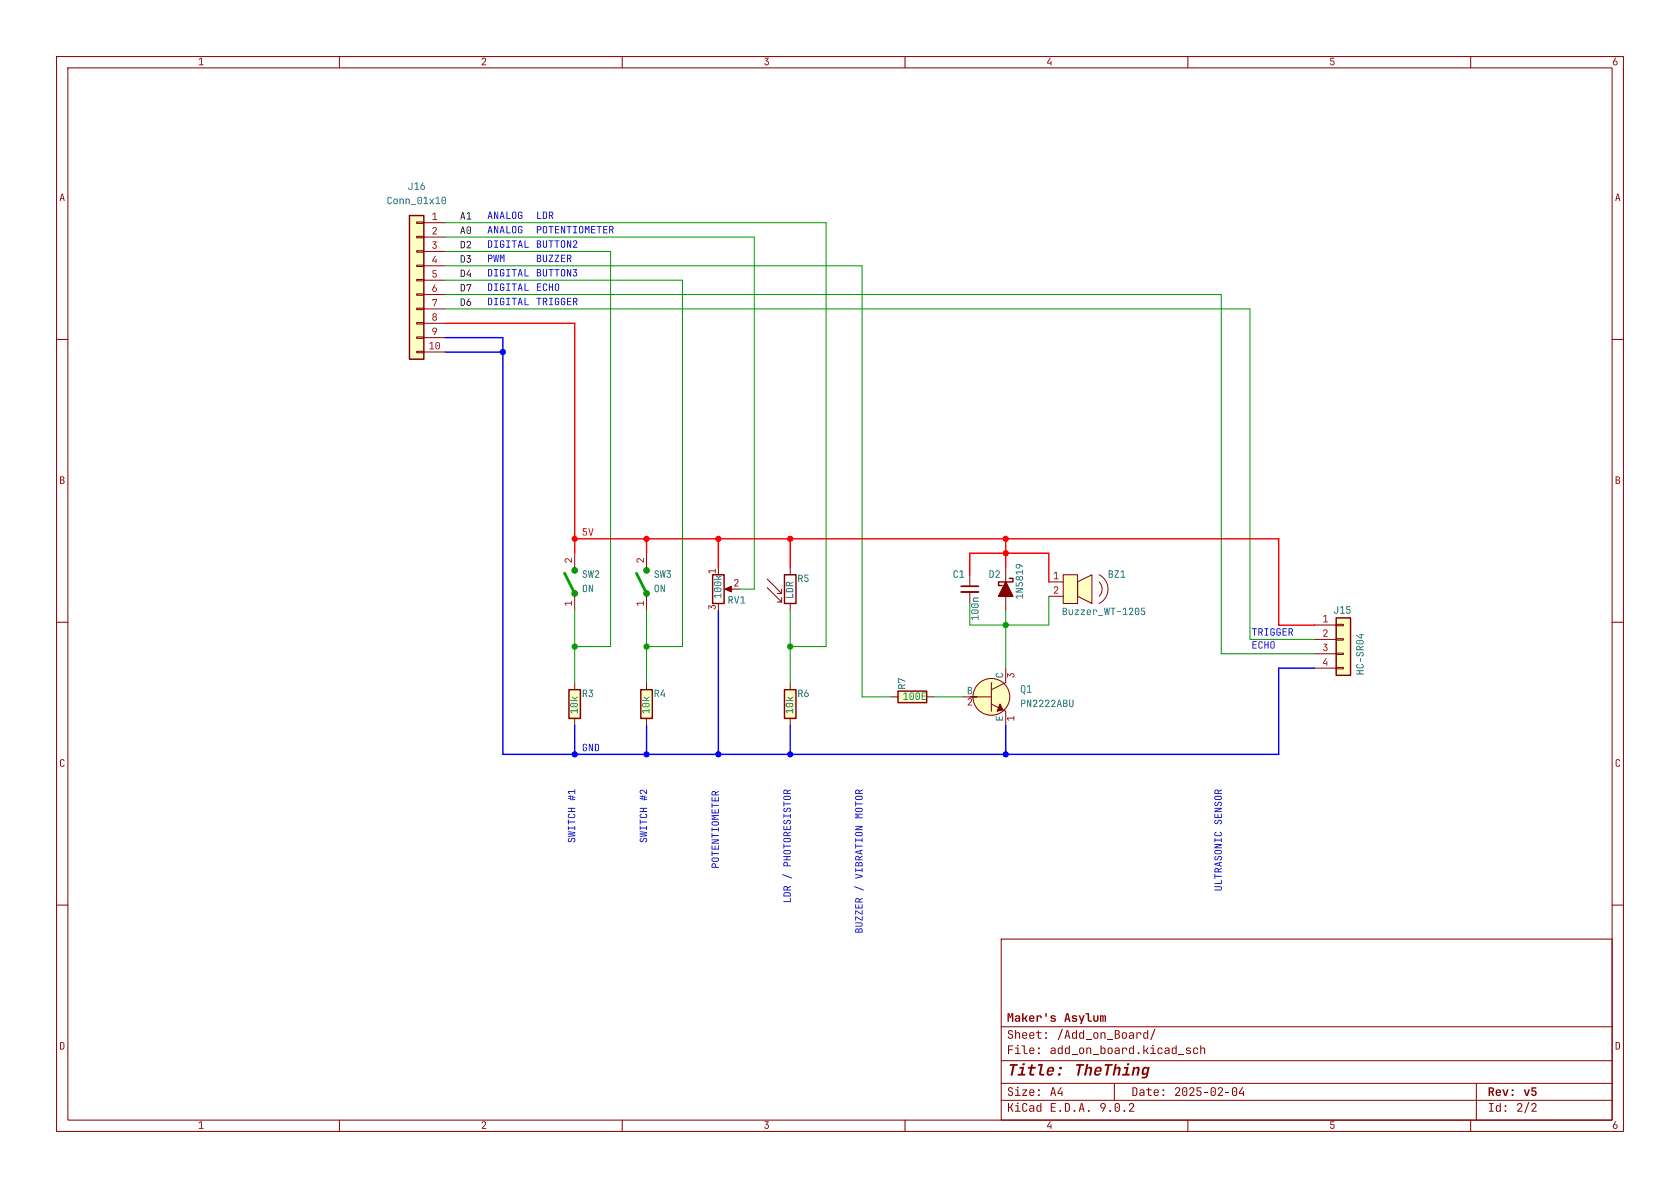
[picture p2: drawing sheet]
<svg xmlns="http://www.w3.org/2000/svg" width="297mm" height="210mm" viewBox="0 0 297 210" stroke-linecap="round" stroke-linejoin="round" font-family="sans-serif">
<defs><g id="words">
<g font-size="2.1" fill="#840000">
<text x="178" y="184.4">Sheet:</text>
<text x="188.1" y="181.4">Asylum</text>
<text x="178" y="194.5">Size:</text>
<text x="194.4" y="197.3">9.0.2</text>
<text x="263" y="194.5">Rev:</text>
</g>
<g font-size="1.8" fill="#006464">
<text x="68.3" y="36.7">Conn_01x10</text>
<text x="173.6" y="109.7" transform="rotate(-90 173.6 109.7)">100n</text>
<text x="177.5" y="119.9" transform="rotate(-90 177.5 119.9)">C</text>
<text x="170.9" y="122.9">B</text>
<text x="177.5" y="127.5" transform="rotate(-90 177.5 127.5)">E</text>
</g>
<g font-size="1.8" fill="#a90000">
<text x="76.3" y="39.1">1</text>
<text x="76.3" y="41.7">2</text>
<text x="76.3" y="44.2">3</text>
<text x="76.3" y="46.7">4</text>
<text x="76.3" y="49.3">5</text>
<text x="76.3" y="51.8">6</text>
<text x="76.3" y="54.4">7</text>
<text x="76.3" y="56.9">8</text>
<text x="76.3" y="59.4">9</text>
<text x="75.8" y="62">10</text>
<text x="101.3" y="99.6" transform="rotate(-90 101.3 99.6)">2</text>
<text x="114" y="99.6" transform="rotate(-90 114 99.6)">2</text>
<text x="126.7" y="101.5" transform="rotate(-90 126.7 101.5)">1</text>
<text x="101.3" y="107.2" transform="rotate(-90 101.3 107.2)">1</text>
<text x="114" y="107.2" transform="rotate(-90 114 107.2)">1</text>
<text x="126.7" y="107.8" transform="rotate(-90 126.7 107.8)">3</text>
<text x="129.6" y="103.9">2</text>
<text x="186.2" y="102.6">1</text>
<text x="186.2" y="105.2">2</text>
<text x="233.8" y="110.2">1</text>
<text x="233.8" y="112.8">2</text>
<text x="233.8" y="115.3">3</text>
<text x="233.8" y="117.9">4</text>
</g>
<g font-size="1.8" fill="#0f0f0f">
<text x="81.3" y="41.6">A0</text>
<text x="81.3" y="39">A1</text>
<text x="81.3" y="44.1">D2</text>
<text x="81.3" y="46.6">D3</text>
<text x="81.3" y="51.7">D7</text>
<text x="81.3" y="49.2">D4</text>
<text x="81.3" y="54.3">D6</text>
</g>
<text font-size="1.8" fill="#f00" x="102.9" y="94.9">5V</text>
<text font-size="1.8" fill="#00f" x="102.9" y="133">GND</text>
</g></defs>
<path d="M10 10h277v190h-277zM12 12h273v186h-273zM60 10v2M110 10v2M160 10v2M210 10v2M260 10v2M177 166h108v32h-108z" fill="none" stroke="#840000" stroke-width=".18"/>
<g fill="#840000">
<path d="M35.2 10.4l.5-.2v1.2h.3v.1h-.8v-.1h.3v-1l-.3 .2z"/>
<path d="M85.3 10.3a.43 .43 0 0 1 .6 .1 .43 .43 0 0 1-.2 .6l-.3 .4h.6v.1h-.8l.4-.6a.28 .28 0 0 0 .2-.4 .28 .28 0 0 0-.5 0l-.2 .1z"/>
<path d="M135.2 10.2h.7l-.3 .5a.42 .42 0 0 1 .4 .4 .42 .42 0 0 1-.4 .4 .42 .42 0 0 1-.5-.3h.2a.29 .29 0 0 0 .4 .1 .29 .29 0 0 0 .1-.4 .29 .29 0 0 0-.4-.1l.3-.4h-.5z"/>
<path d="M185.6 10.2h.2l-.5 .9h.4v-.3h.2v.7h-.2v-.3h-.6v-.2z"/>
<path d="M235.2 10.2h.7v.2h-.6v.3a.46 .46 0 0 1 .6 .2 .46 .46 0 0 1-.1 .6h-.5l-.2-.3h.2a.27 .27 0 0 0 .3 .2 .27 .27 0 0 0 .2-.3 .27 .27 0 0 0-.3-.2h-.3z"/>
<path d="M285.5 10.2h.2l-.3 .6a.42 .42 0 0 1 .6 .3 .42 .42 0 0 1-.5 .5 .42 .42 0 0 1-.4-.5h.2a.27 .27 0 0 0 .4 .3 .27 .27 0 0 0 0-.5 .27 .27 0 0 0-.4 .1l-.2 .1z"/>
</g>
<path d="M60 198v2M110 198v2M160 198v2M210 198v2M260 198v2" fill="none" stroke="#840000" stroke-width=".18"/>
<g fill="#840000">
<path d="M35.2 198.4l.5-.2v1.2h.3v.1h-.8v-.1h.3v-1l-.3 .2z"/>
<path d="M85.3 198.3a.43 .43 0 0 1 .6 .1 .43 .43 0 0 1-.2 .6l-.3 .4h.6v.1h-.8l.4-.6a.28 .28 0 0 0 .2-.4 .28 .28 0 0 0-.5 0l-.2 .1z"/>
<path d="M135.2 198.2h.7l-.3 .5a.42 .42 0 0 1 .4 .4 .42 .42 0 0 1-.4 .5 .42 .42 0 0 1-.5-.4h.2a.29 .29 0 0 0 .4 .1 .29 .29 0 0 0 .1-.4 .29 .29 0 0 0-.4 0l.3-.5h-.5z"/>
<path d="M185.6 198.2h.2l-.5 .9h.4v-.3h.2v.7h-.2v-.2h-.6v-.3z"/>
<path d="M235.2 198.2h.7v.2h-.6v.3a.46 .46 0 0 1 .6 .2 .46 .46 0 0 1-.1 .6h-.5l-.2-.3h.2a.27 .27 0 0 0 .3 .2 .27 .27 0 0 0 .2-.3 .27 .27 0 0 0-.3-.2h-.3z"/>
<path d="M285.5 198.2h.2l-.3 .6a.42 .42 0 0 1 .6 .3 .42 .42 0 0 1-.5 .5 .42 .42 0 0 1-.4-.5h.2a.27 .27 0 0 0 .4 .3 .27 .27 0 0 0 0-.5 .27 .27 0 0 0-.4 .2h-.2z"/>
</g>
<path d="M10 60h2M10 110h2M10 160h2" fill="none" stroke="#840000" stroke-width=".18"/>
<g fill="#840000">
<path d="M10.9 34.2h.2l.4 1.3h-.2l-.1-.3h-.4l-.1 .3h-.2l.2-.5h.5l-.2-.7-.2 .7h-.1z"/>
<path d="M10.6 84.2l.7 .2 .1 .3-.2 .1a.36 .36 0 0 1 .2 .4 .36 .36 0 0 1-.4 .3h-.4v-.1h.5l.1-.4-.4-.1v.5h-.2v-.6h.5l.1-.3-.4-.1v.4h-.2z"/>
<path d="M10.7 134.3l.5-.1 .2 .3-.2 .1-.2-.3-.2 .1v.9l.3 .1 .1-.2h.2a.39 .39 0 0 1-.4 .4 .39 .39 0 0 1-.4-.4z"/>
<path d="M10.6 184.2l.6 .1 .2 .3-.1 .8-.7 .1v-.1a.38 .38 0 0 0 .6-.3v-.6l-.4-.1v1h-.2z"/>
</g>
<path d="M285 60h2M285 110h2M285 160h2" fill="none" stroke="#840000" stroke-width=".18"/>
<g fill="#840000">
<path d="M285.9 34.2h.2l.4 1.3h-.2l-.1-.3h-.4l-.1 .3h-.2l.2-.5h.5l-.2-.7-.2 .7h-.1z"/>
<path d="M285.6 84.2l.7 .2 .1 .3-.2 .1a.36 .36 0 0 1 .2 .4 .36 .36 0 0 1-.4 .3h-.4v-.1h.5l.1-.4-.4-.1v.5h-.2v-.6h.5l.1-.3-.4-.1v.4h-.2z"/>
<path d="M285.7 134.3l.5-.1 .2 .3-.2 .1-.2-.3-.2 .1v.9l.3 .1 .1-.2h.2a.39 .39 0 0 1-.4 .4 .39 .39 0 0 1-.4-.4z"/>
<path d="M285.6 184.2l.6 .1 .2 .3-.1 .8-.7 .1v-.1a.38 .38 0 0 0 .6-.3v-.6l-.4-.1v1h-.2z"/>
<path d="M200.2 192.2l.6 .1 .3 .4-.1 .9-.3 .1h-.5v-.1a.44 .44 0 0 0 .7-.3v-.8l-.5-.1v1.2h-.2z"/>
<path d="M201.5 192.7l.4-.1a.37 .37 0 0 1 .4 .3v.8h-.2v-.2a.38 .38 0 0 1-.4 .2 .38 .38 0 0 1-.3-.3h.2l.2 .2a.3 .3 0 0 0 .3-.1 .3 .3 0 0 0 0-.3h-.4l-.1 .2h-.2l.2-.3 .5-.1a.26 .26 0 0 0-.1-.3 .26 .26 0 0 0-.4 .2h-.1z"/>
<path d="M202.6 192.6h.4v-.3h.1v.3h.5v.1h-.5v.8l.5 .1v.1l-.6-.1v-.9h-.4z"/>
<path d="M204.1 192.7l.5-.1a.49 .49 0 0 1 .3 .6h-.8a.29 .29 0 0 0 .2 .4 .29 .29 0 0 0 .4-.2h.2a.46 .46 0 0 1-.6 .3 .46 .46 0 0 1-.3-.4v-.3l.7 .1a.27 .27 0 0 0-.3-.4 .27 .27 0 0 0-.3 .3h-.1z"/>
<path d="M207.8 192.3a.5 .5 0 0 1 .8 .1 .5 .5 0 0 1-.2 .7l-.4 .5h.7v.1h-1v-.1l.5-.6a.33 .33 0 0 0 .3-.5 .33 .33 0 0 0-.6 0v.1h-.2z"/>
<path d="M209.1 192.3l.1-.1a.46 .46 0 0 1 .7 .4v.7a.46 .46 0 0 1-.5 .5 .46 .46 0 0 1-.4-.5v-.7h.2v.7a.28 .28 0 0 0 .2 .3 .28 .28 0 0 0 .3-.3v-.7a.28 .28 0 0 0-.3-.3 .28 .28 0 0 0-.2 .3h-.2z"/>
<path d="M210.4 192.3a.5 .5 0 0 1 .7 .1 .5 .5 0 0 1-.2 .7l-.4 .5h.7v.1h-.9v-.1l.5-.6a.33 .33 0 0 0 .2-.5 .33 .33 0 0 0-.5 0l-.1 .1h-.2z"/>
<path d="M211.5 192.2h.9v.2h-.7v.4a.53 .53 0 0 1 .7 .2 .53 .53 0 0 1-.1 .6l-.2 .1a.45 .45 0 0 1-.6-.4h.2a.31 .31 0 0 0 .3 .3 .31 .31 0 0 0 .3-.4 .31 .31 0 0 0-.3-.3h-.5z"/>
<path d="M212.9 193h.7v.1h-.7z"/>
<path d="M214.1 192.3l.2-.1a.46 .46 0 0 1 .6 .4v.7a.46 .46 0 0 1-.4 .5 .46 .46 0 0 1-.5-.5v-.7h.2v.7a.28 .28 0 0 0 .3 .3 .28 .28 0 0 0 .3-.3v-.7a.28 .28 0 0 0-.3-.3 .28 .28 0 0 0-.3 .3h-.2z"/>
<path d="M215.4 192.3a.5 .5 0 0 1 .8 .1 .5 .5 0 0 1-.3 .7l-.4 .5h.7v.1h-.9v-.1l.5-.6a.33 .33 0 0 0 .2-.5 .33 .33 0 0 0-.5 0v.1h-.2z"/>
<path d="M216.7 193h.6v.1h-.6z"/>
<path d="M217.9 192.3l.2-.1a.46 .46 0 0 1 .6 .4v.7a.46 .46 0 0 1-.4 .5 .46 .46 0 0 1-.5-.5v-.7h.2v.7a.28 .28 0 0 0 .3 .3 .28 .28 0 0 0 .2-.3v-.7a.28 .28 0 0 0-.2-.3 .28 .28 0 0 0-.3 .3h-.2z"/>
<path d="M219.6 192.2h.2l-.6 1h.5v-.4h.2v.9h-.2v-.3h-.7v-.3z"/>
<circle cx="205.7" cy="192.7" r=".17"/>
<circle cx="205.7" cy="193.6" r=".17"/>
<circle cx="209.4" cy="193" r=".13"/>
<circle cx="214.5" cy="193" r=".13"/>
<circle cx="218.3" cy="193" r=".13"/>
</g>
<path d="M177 194.5h108" fill="none" stroke="#840000" stroke-width=".18"/>
<g fill="#840000">
<path d="M178.2 195h.2v.7h.2l.4-.7h.2l-.4 .7 .4 .8h-.2l-.4-.7h-.2v.7h-.2z"/>
<path d="M179.5 195.4h.5v1h.4v.1h-1v-.1h.4v-.9h-.3z"/>
<path d="M180.8 195.1l.3-.1a.43 .43 0 0 1 .5 .4h-.2a.26 .26 0 0 0-.2-.3 .26 .26 0 0 0-.3 .3v.7a.26 .26 0 0 0 .3 .3 .26 .26 0 0 0 .2-.3h.2a.45 .45 0 0 1-.4 .5 .45 .45 0 0 1-.5-.5z"/>
<path d="M182 195.5l.4-.1a.37 .37 0 0 1 .4 .3v.8h-.1v-.2a.38 .38 0 0 1-.5 .2 .38 .38 0 0 1-.3-.3h.2l.2 .2a.3 .3 0 0 0 .3-.1 .3 .3 0 0 0 .1-.3h-.4l-.2 .2h-.2l.2-.3 .6-.1a.26 .26 0 0 0-.2-.3 .26 .26 0 0 0-.3 .2h-.2z"/>
<path d="M183.3 195.5l.4-.1 .2 .2v-.6h.2v1.5h-.2v-.2l-.1 .2h-.4l-.2-.3v-.4h.2v.3a.25 .25 0 0 0 .3 .3 .25 .25 0 0 0 .2-.3v-.3a.25 .25 0 0 0-.2-.3 .25 .25 0 0 0-.3 .3h-.2z"/>
<path d="M185.8 195h.8v.2h-.6v.4h.6v.2h-.6v.6h.6v.1h-.8z"/>
<path d="M188.3 195l.6 .1 .2 .4-.1 .9-.2 .1h-.5v-.1a.44 .44 0 0 0 .7-.3l-.1-.8-.4-.1v1.2h-.2z"/>
<path d="M191.1 195h.2l.4 1.5h-.1l-.1-.4h-.5l-.1 .4h-.2l.1-.5h.6l-.2-.9-.2 .9h-.2z"/>
<path d="M194.7 195.1a.53 .53 0 0 1 .7 .1 .53 .53 0 0 1 0 .7l-.4 .6h-.2l.4-.6-.5-.1-.2-.3h.2a.31 .31 0 0 0 .4 .2 .31 .31 0 0 0 .1-.5 .31 .31 0 0 0-.5 .2l-.2 .1z"/>
<path d="M197.2 195.1l.1-.1a.46 .46 0 0 1 .7 .4v.7a.46 .46 0 0 1-.5 .5 .46 .46 0 0 1-.4-.5v-.7h.1v.7a.28 .28 0 0 0 .3 .3 .28 .28 0 0 0 .3-.3v-.7a.28 .28 0 0 0-.3-.3 .28 .28 0 0 0-.3 .3h-.1z"/>
<path d="M199.7 195.1a.5 .5 0 0 1 .7 .1 .5 .5 0 0 1-.2 .7l-.4 .5h.7v.1h-.9v-.1l.5-.6a.33 .33 0 0 0 .2-.5 .33 .33 0 0 0-.5 0v.1h-.2z"/>
<circle cx="187.4" cy="196.4" r=".17"/>
<circle cx="190" cy="196.4" r=".17"/>
<circle cx="192.5" cy="196.4" r=".17"/>
</g>
<path d="M177 191.5h108" fill="none" stroke="#840000" stroke-width=".18"/>
<g fill="#840000">
<path d="M263.2 192.2h.6l.3 .3a.46 .46 0 0 1-.2 .6l.3 .6h-.3l-.3-.6h-.2v.6h-.2v-.8h.5l.2-.2-.1-.2-.4-.1v.5h-.2z"/>
<path d="M269.4 192.6h.2l.3 .9 .3-.9h.3l-.4 1.1h-.3z"/>
<path d="M270.7 192.2h.9v.2h-.6v.4a.52 .52 0 0 1 .7 .3 .52 .52 0 0 1-.4 .6 .52 .52 0 0 1-.6-.4h.2a.26 .26 0 0 0 .4 .2 .26 .26 0 0 0 .2-.3 .26 .26 0 0 0-.3-.2h-.5z"/>
<path d="M178.3 192.3l.2-.1h.4l.2 .4h-.2a.25 .25 0 0 0-.4-.2 .25 .25 0 0 0 0 .4 .49 .49 0 0 1 .6 .4 .49 .49 0 0 1-.3 .6 .49 .49 0 0 1-.6-.3v-.2h.1a.29 .29 0 0 0 .5 .3 .29 .29 0 0 0-.1-.5 .47 .47 0 0 1-.5-.7z"/>
<path d="M186.1 192.2h.2l.4 1.5h-.2l-.1-.4h-.4l-.1 .4h-.2l.1-.5h.6l-.2-.9-.2 .9h-.2z"/>
<path d="M187.5 192.2h.2l-.6 1h.6v-.4h.1v.9h-.1v-.3h-.7v-.3z"/>
<path d="M263.2 195h.8v.2h-.3v1.2h.3v.1h-.8v-.1h.3v-1.2h-.3z"/>
<path d="M264.5 195.5l.4-.1 .2 .2v-.6h.2v1.5h-.2v-.2l-.1 .2h-.4l-.1-.3-.1-.4h.2v.3a.25 .25 0 0 0 .3 .3 .25 .25 0 0 0 .2-.3v-.3a.25 .25 0 0 0-.2-.3 .25 .25 0 0 0-.3 .3h-.2z"/>
<path d="M268.3 195.1a.5 .5 0 0 1 .8 .1 .5 .5 0 0 1-.2 .7l-.5 .5h.7v.1h-.9v-.1l.5-.6a.33 .33 0 0 0 .3-.5 .33 .33 0 0 0-.6 0v.1h-.2z"/>
<path d="M270.2 194.8h.2l-.7 2h-.2z"/>
<path d="M270.8 195.1a.5 .5 0 0 1 .8 .1 .5 .5 0 0 1-.2 .7l-.4 .5h.7v.1h-1v-.1l.5-.6a.33 .33 0 0 0 .3-.5 .33 .33 0 0 0-.6 0v.1h-.2z"/>
<circle cx="179.9" cy="192.2" r=".14"/>
<circle cx="183.7" cy="192.7" r=".17"/>
<circle cx="183.7" cy="193.6" r=".17"/>
<circle cx="266.1" cy="195.5" r=".17"/>
<circle cx="266.1" cy="196.4" r=".17"/>
</g>
<path d="M177 187.5h108" fill="none" stroke="#840000" stroke-width=".18"/>
<g fill="#840000">
<path d="M178.6 188.1h1.3v.3h-.5l-.4 1.7h-.3l.3-1.7h-.5z"/>
<path d="M180.3 188.6h.8l-.3 1.2h.5l-.1 .3h-1.3l.1-.3h.5l.2-.9h-.5z"/>
<path d="M181.8 188.6h.4l.1-.4h.3l-.1 .4h.6v.3h-.6l-.2 .9h.6l-.1 .3h-.5a.34 .34 0 0 1-.3-.4l.1-.8h-.4z"/>
<path d="M183.5 188.1h.9l-.3 1.6 .5 .1v.3h-.5a.37 .37 0 0 1-.4-.5l.3-1.2h-.5z"/>
<path d="M185.3 188.8l.1-.1a.59 .59 0 0 1 .8 0 .59 .59 0 0 1 .1 .8h-.9a.29 .29 0 0 0 .1 .4 .29 .29 0 0 0 .4-.2h.3a.63 .63 0 0 1-.8 .5 .63 .63 0 0 1-.3-1h.9a.31 .31 0 0 0-.3-.4 .31 .31 0 0 0-.3 .4h-.3z"/>
<path d="M190.3 188.1h1.4l-.1 .3h-.5l-.4 1.7h-.3l.4-1.7h-.6z"/>
<path d="M192.1 188.1h.3l-.2 .8a.44 .44 0 0 1 .6-.3 .44 .44 0 0 1 .3 .5l-.2 1h-.4l.2-.9a.27 .27 0 0 0-.2-.3 .27 .27 0 0 0-.3 .3l-.2 .9h-.4z"/>
<path d="M193.7 188.8l.1-.1a.59 .59 0 0 1 .8 0 .59 .59 0 0 1 .1 .8h-.9a.29 .29 0 0 0 .1 .4 .29 .29 0 0 0 .4-.2h.3a.63 .63 0 0 1-.8 .5 .63 .63 0 0 1-.3-1h.9a.31 .31 0 0 0-.3-.4 .31 .31 0 0 0-.3 .4h-.3z"/>
<path d="M195.3 188.1h1.4v.3h-.6l-.3 1.7h-.4l.4-1.7h-.5z"/>
<path d="M197.1 188.1h.3l-.1 .8a.44 .44 0 0 1 .5-.3 .44 .44 0 0 1 .3 .5l-.2 1h-.3l.2-.9a.27 .27 0 0 0-.3-.3 .27 .27 0 0 0-.3 .3l-.2 .9h-.3z"/>
<path d="M198.7 188.6h.8l-.2 1.2h.4v.3h-1.3v-.3h.5l.2-.9h-.4z"/>
<path d="M200.4 188.6h.3l-.1 .3a.44 .44 0 0 1 .6-.3 .44 .44 0 0 1 .3 .5l-.2 1h-.4l.2-.9a.27 .27 0 0 0-.3-.3 .27 .27 0 0 0-.2 .3l-.2 .9h-.4z"/>
<path d="M202.1 188.7a.42 .42 0 0 1 .4-.1 .42 .42 0 0 1 .4 .2v-.2h.4l-.4 1.5a.66 .66 0 0 1-.7 .5h-.4l.1-.3h.6l.2-.5a.44 .44 0 0 1-.6 .2 .44 .44 0 0 1-.3-.5h.4a.29 .29 0 0 0 .3 .2 .29 .29 0 0 0 .2-.3l.1-.2a.28 .28 0 0 0-.3-.3 .28 .28 0 0 0-.3 .3v.3h-.4z"/>
<path d="M178.2 184.8h.9v.2h-.7v.5h.6v.1h-.6v.7h-.2z"/>
<path d="M179.5 185.2h.5v1h.4v.1h-1v-.1h.4v-.9h-.3z"/>
<path d="M180.6 184.8h.6v1.3l.5 .1v.1h-.5l-.2-.1v-1.2h-.4z"/>
<path d="M182.1 185.3l.5-.1a.49 .49 0 0 1 .3 .6h-.8a.29 .29 0 0 0 .2 .4 .29 .29 0 0 0 .4-.2h.2a.46 .46 0 0 1-.6 .3 .46 .46 0 0 1-.3-.4v-.3l.7 .1a.27 .27 0 0 0-.3-.4 .27 .27 0 0 0-.3 .3h-.1z"/>
<path d="M185.8 185.3l.4-.1a.37 .37 0 0 1 .4 .3v.8h-.2v-.2a.38 .38 0 0 1-.4 .2 .38 .38 0 0 1-.3-.3h.2l.2 .2a.3 .3 0 0 0 .3-.1 .3 .3 0 0 0 0-.3h-.4l-.1 .2h-.2l.2-.3 .5-.1a.26 .26 0 0 0-.1-.3 .26 .26 0 0 0-.4 .2h-.1z"/>
<path d="M187.1 185.3l.4-.1 .2 .2v-.6h.2v1.5h-.2v-.2l-.2 .2h-.3l-.2-.3v-.4h.2v.3a.25 .25 0 0 0 .2 .3 .25 .25 0 0 0 .3-.3v-.3a.25 .25 0 0 0-.3-.3 .25 .25 0 0 0-.2 .3h-.2z"/>
<path d="M188.4 185.3l.3-.1 .3 .2-.1-.6h.2v1.5h-.2v-.2l-.1 .2h-.4l-.1-.3v-.4h.1v.3a.25 .25 0 0 0 .3 .3 .25 .25 0 0 0 .2-.3v-.3a.25 .25 0 0 0-.2-.3 .25 .25 0 0 0-.3 .3h-.1z"/>
<path d="M189.5 186.4h1v.1h-1z"/>
<path d="M190.9 185.3l.1-.1a.51 .51 0 0 1 .6 .1 .51 .51 0 0 1 .1 .6 .45 .45 0 0 1-.5 .4 .45 .45 0 0 1-.4-.4v-.3h.2v.3a.26 .26 0 0 0 .2 .3 .26 .26 0 0 0 .3-.3v-.3a.26 .26 0 0 0-.3-.3 .26 .26 0 0 0-.2 .3h-.2z"/>
<path d="M192 185.2h.2v.2l.3-.2 .4 .1v1h-.2v-.7a.25 .25 0 0 0-.2-.3 .25 .25 0 0 0-.3 .3v.7h-.2z"/>
<path d="M193.2 186.4h1v.1h-1z"/>
<path d="M194.6 184.8h.1v.6l.2-.2h.2l.3 .3v.5l-.1 .3h-.4l-.2-.2v.2h-.1v-.7h.1v.3a.25 .25 0 0 0 .3 .3 .25 .25 0 0 0 .3-.3v-.3a.25 .25 0 0 0-.3-.3 .25 .25 0 0 0-.3 .3h-.1z"/>
<path d="M195.9 185.3l.2-.1a.51 .51 0 0 1 .5 .1 .51 .51 0 0 1 .1 .6 .45 .45 0 0 1-.4 .4 .45 .45 0 0 1-.5-.4v-.3h.2v.3a.26 .26 0 0 0 .3 .3 .26 .26 0 0 0 .2-.3v-.3a.26 .26 0 0 0-.2-.3 .26 .26 0 0 0-.3 .3h-.2z"/>
<path d="M197.2 185.3l.3-.1a.37 .37 0 0 1 .5 .3v.8h-.2v-.2a.38 .38 0 0 1-.5 .2 .38 .38 0 0 1-.3-.3h.2l.2 .2a.3 .3 0 0 0 .3-.1 .3 .3 0 0 0 .1-.3h-.4l-.2 .2h-.2l.2-.3 .6-.1a.26 .26 0 0 0-.2-.3 .26 .26 0 0 0-.3 .2h-.2z"/>
<path d="M198.4 185.2h.2v.2a.37 .37 0 0 1 .4-.2 .37 .37 0 0 1 .3 .5h-.2a.26 .26 0 0 0-.2-.4 .26 .26 0 0 0-.3 .3v.7h-.2z"/>
<path d="M199.7 185.3l.3-.1 .3 .2v-.6h.2v1.5h-.2v-.2l-.2 .2h-.4l-.1-.3v-.4h.2v.3a.25 .25 0 0 0 .2 .3 .25 .25 0 0 0 .3-.3v-.3a.25 .25 0 0 0-.3-.3 .25 .25 0 0 0-.2 .3h-.2z"/>
<path d="M202.1 184.8h.2v.9h.2l.4-.5h.2l-.4 .5 .4 .6h-.2l-.4-.5h-.2v.5h-.2z"/>
<path d="M203.4 185.2h.6v1h.3v.1h-.9v-.1h.4v-.9h-.4z"/>
<path d="M204.7 185.3l.4-.1a.41 .41 0 0 1 .4 .4h-.2l-.1-.3a.27 .27 0 0 0-.4 .3v.3a.27 .27 0 0 0 .3 .3 .27 .27 0 0 0 .2-.2h.2a.46 .46 0 0 1-.4 .4 .46 .46 0 0 1-.5-.5z"/>
<path d="M206 185.3l.3-.1a.37 .37 0 0 1 .5 .3v.8h-.2v-.2a.38 .38 0 0 1-.4 .2 .38 .38 0 0 1-.4-.3h.2l.2 .2a.3 .3 0 0 0 .3-.1 .3 .3 0 0 0 .1-.3h-.4l-.2 .2h-.2l.2-.3 .6-.1a.26 .26 0 0 0-.2-.3 .26 .26 0 0 0-.3 .2h-.2z"/>
<path d="M207.2 185.3l.4-.1 .2 .2v-.6h.2v1.5h-.2v-.2l-.1 .2h-.4l-.2-.3v-.4h.2v.3a.25 .25 0 0 0 .3 .3 .25 .25 0 0 0 .2-.3v-.3a.25 .25 0 0 0-.2-.3 .25 .25 0 0 0-.3 .3h-.2z"/>
<path d="M208.3 186.4h1v.1h-1z"/>
<path d="M209.8 185.2h.5l.2 .3h-.2a.22 .22 0 0 0-.3-.2 .22 .22 0 0 0 0 .3l.3 .1a.39 .39 0 0 1 .2 .5 .39 .39 0 0 1-.6 .1l-.2-.2 .1-.1a.23 .23 0 0 0 .4 .2 .23 .23 0 0 0 0-.4l-.5-.1z"/>
<path d="M211 185.3l.4-.1a.41 .41 0 0 1 .4 .4h-.2l-.1-.3a.27 .27 0 0 0-.4 .3v.3a.27 .27 0 0 0 .3 .3 .27 .27 0 0 0 .2-.2h.2a.46 .46 0 0 1-.4 .4 .46 .46 0 0 1-.5-.5z"/>
<path d="M212.2 184.8h.2v.6l.2-.2 .4 .1 .1 1h-.2v-.7a.25 .25 0 0 0-.3-.3 .25 .25 0 0 0-.2 .3v.7h-.2z"/>
<circle cx="181" cy="188.1" r=".22"/>
<circle cx="187.5" cy="188.8" r=".25"/>
<circle cx="187.3" cy="189.9" r=".25"/>
<circle cx="199.4" cy="188.1" r=".22"/>
<circle cx="183.7" cy="185.3" r=".17"/>
<circle cx="183.7" cy="186.2" r=".17"/>
<circle cx="201.3" cy="186.2" r=".17"/>
<circle cx="203.8" cy="184.8" r=".14"/>
</g>
<path d="M177 181.5h108" fill="none" stroke="#840000" stroke-width=".18"/>
<g fill="#840000">
<path d="M178.3 182.2l.2-.1h.4l.2 .4h-.2a.25 .25 0 0 0-.4-.2 .25 .25 0 0 0 0 .4 .49 .49 0 0 1 .6 .4 .49 .49 0 0 1-.3 .6 .49 .49 0 0 1-.6-.3v-.2h.1a.29 .29 0 0 0 .5 .3 .29 .29 0 0 0-.1-.5 .47 .47 0 0 1-.5-.7z"/>
<path d="M179.5 182.1h.1v.6l.3-.2 .4 .1v1h-.2v-.7a.25 .25 0 0 0-.2-.3 .25 .25 0 0 0-.3 .3v.7h-.1z"/>
<path d="M187.7 181.9h.2l-.7 2h-.2z"/>
<path d="M188.6 182.1h.2l.4 1.5h-.2l-.1-.4h-.4l-.1 .4h-.2l.1-.5h.6l-.2-.9-.2 .9h-.2z"/>
<path d="M189.6 182.6l.4-.1 .2 .2v-.6h.2v1.5h-.2v-.2l-.2 .2h-.3l-.2-.3v-.4h.2v.3a.25 .25 0 0 0 .3 .3 .25 .25 0 0 0 .2-.3v-.3a.25 .25 0 0 0-.2-.3 .25 .25 0 0 0-.3 .3h-.2z"/>
<path d="M190.9 182.6l.3-.1 .3 .2v-.6h.2v1.5h-.2v-.2l-.2 .2h-.4l-.1-.3v-.4h.2v.3a.25 .25 0 0 0 .2 .3 .25 .25 0 0 0 .3-.3v-.3a.25 .25 0 0 0-.3-.3 .25 .25 0 0 0-.2 .3h-.2z"/>
<path d="M192 183.7h1v.1h-1z"/>
<path d="M193.4 182.6l.1-.1a.51 .51 0 0 1 .6 .1 .51 .51 0 0 1 .1 .6 .45 .45 0 0 1-.5 .4 .45 .45 0 0 1-.4-.4v-.3h.2v.3a.26 .26 0 0 0 .2 .3 .26 .26 0 0 0 .3-.3v-.3a.26 .26 0 0 0-.3-.3 .26 .26 0 0 0-.2 .3h-.2z"/>
<path d="M194.6 182.5h.1v.2l.3-.2 .4 .1v1h-.2v-.7a.25 .25 0 0 0-.2-.3 .25 .25 0 0 0-.3 .3v.7h-.1z"/>
<path d="M195.8 183.7h1v.1h-1z"/>
<path d="M197.1 182.1h.4a.38 .38 0 0 1 .4 .3 .38 .38 0 0 1-.2 .4l.2 .1a.42 .42 0 0 1 .1 .5 .42 .42 0 0 1-.5 .2h-.4v-.1h.4a.27 .27 0 0 0 .3-.3 .27 .27 0 0 0-.3-.3h-.2v.6h-.2v-.7h.4a.24 .24 0 0 0 .3-.3 .24 .24 0 0 0-.3-.2h-.2v.5h-.2z"/>
<path d="M198.4 182.6l.2-.1a.51 .51 0 0 1 .5 .1 .51 .51 0 0 1 .1 .6 .45 .45 0 0 1-.4 .4 .45 .45 0 0 1-.5-.4v-.3h.2v.3a.26 .26 0 0 0 .3 .3 .26 .26 0 0 0 .2-.3v-.3a.26 .26 0 0 0-.2-.3 .26 .26 0 0 0-.3 .3h-.2z"/>
<path d="M199.7 182.6l.3-.1a.37 .37 0 0 1 .5 .3v.8h-.2v-.2a.38 .38 0 0 1-.4 .2 .38 .38 0 0 1-.4-.3h.2l.2 .2a.3 .3 0 0 0 .3-.1 .3 .3 0 0 0 .1-.3h-.4l-.2 .2h-.2l.2-.3 .6-.1a.26 .26 0 0 0-.2-.3 .26 .26 0 0 0-.3 .2h-.2z"/>
<path d="M200.9 182.5h.2v.2a.37 .37 0 0 1 .5-.2 .37 .37 0 0 1 .2 .5h-.2a.26 .26 0 0 0-.2-.4 .26 .26 0 0 0-.3 .3v.7h-.2z"/>
<path d="M202.2 182.6l.4-.1 .2 .2v-.6h.2v1.5h-.2v-.2l-.2 .2h-.3l-.2-.3v-.4h.2v.3a.25 .25 0 0 0 .2 .3 .25 .25 0 0 0 .3-.3v-.3a.25 .25 0 0 0-.3-.3 .25 .25 0 0 0-.2 .3h-.2z"/>
<path d="M204.1 181.9h.2l-.8 2h-.2z"/>
<path d="M178.1 179.1h.4l.1 .7 .2-.7h.3v1.5h-.2l.1-1.4-.3 .8h-.2l-.2-.8 .1 1.4h-.3z"/>
<path d="M179.5 179.6l.3-.1a.43 .43 0 0 1 .6 .3v.8h-.3v-.2l-.2 .2h-.3l-.2-.3h.2l.2 .1a.25 .25 0 0 0 .2 0 .25 .25 0 0 0 .1-.3l-.7 .2 .2-.3 .5-.1a.21 .21 0 0 0-.2-.2 .21 .21 0 0 0-.2 .1h-.3z"/>
<path d="M180.7 179.1h.3v.8h.1l.3-.4h.3l-.3 .5 .3 .6h-.3l-.3-.4h-.1v.4h-.3z"/>
<path d="M182 179.6l.6-.1a.5 .5 0 0 1 .3 .6h-.7a.25 .25 0 0 0 .1 .3 .25 .25 0 0 0 .3-.1h.3a.49 .49 0 0 1-.6 .3 .49 .49 0 0 1-.4-.4v-.3h.7a.23 .23 0 0 0-.2-.2 .23 .23 0 0 0-.2 .2h-.3z"/>
<path d="M183.2 179.5h.3v.2l.3-.2a.4 .4 0 0 1 .4 .5h-.3a.22 .22 0 0 0-.1-.3 .22 .22 0 0 0-.3 .2v.7h-.3z"/>
<path d="M184.8 179.1h.3l-.1 .6h-.2z"/>
<path d="M185.8 179.5h.7l.2 .3-.5-.1-.2 .1v.1h.4a.4 .4 0 0 1 .2 .6 .4 .4 0 0 1-.6 .1l-.2-.1-.1-.2 .4 .1 .3-.1-.4-.2a.34 .34 0 0 1-.3-.2 .34 .34 0 0 1 .1-.4z"/>
<path d="M188.5 179.1h.4l.4 1.5h-.3l-.1-.3h-.4l-.1 .3h-.3l.2-.6h.6l-.2-.7-.2 .7h-.2z"/>
<path d="M191.9 179.1h.6l.1 1.2 .4 .1v.2h-.4l-.3-.1v-1.2h-.4z"/>
<circle cx="184.9" cy="182.6" r=".17"/>
<circle cx="184.9" cy="183.5" r=".17"/>
</g>
<path d="M197 191.5v3M261 191.5v6.5" fill="none" stroke="#840000" stroke-width=".18"/>
<path d="M236.2 109.2h2.6v10.2h-2.6z" fill="#ffffc2"/>
<path d="M236.2 109.2h2.6v10.2h-2.6z" fill="none" stroke="#840000" stroke-width=".25"/>
<path d="M232.4 110.5h3.8M232.4 113h3.8M232.4 115.6h3.8M232.4 118.1h3.8M236.2 110.4h1.3v.2h-1.3zM236.2 112.9h1.3v.3h-1.3zM236.2 115.4h1.3v.3h-1.3zM236.2 118h1.3v.2h-1.3z" fill="none" stroke="#840000" stroke-width=".18"/>
<g fill="#006464">
<path d="M236.4 107.2h.2v.9a.4 .4 0 0 1-.4 .4 .4 .4 0 0 1-.4-.4h.2a.24 .24 0 0 0 .2 .3 .24 .24 0 0 0 .2-.3z"/>
<path d="M236.9 107.4l.5-.2v1.1h.3v.2h-.8v-.2h.4v-1l-.4 .3z"/>
<path d="M238 107.2h.7v.1h-.5v.4a.45 .45 0 0 1 .5 .1 .45 .45 0 0 1 0 .6h-.6l-.1-.3h.1a.26 .26 0 0 0 .3 .2 .26 .26 0 0 0 .3-.3 .26 .26 0 0 0-.3-.2h-.4z"/>
<path d="M239.8 118.5h1.3v.1h-.6v.5h.6v.1h-1.3v-.1h.5v-.5h-.5z"/>
<path d="M239.9 117.5l.2-.1v.1l-.2 .2 .1 .3h.8l.1-.3-.2-.2v-.1a.38 .38 0 0 1 .4 .4 .38 .38 0 0 1-.4 .4l-.8-.1-.1-.2z"/>
<path d="M240.4 116.4h.1v.6h-.1z"/>
<path d="M239.9 115.4l.2-.1v.1a.22 .22 0 0 0-.2 .4 .21 .21 0 0 0 .4-.1 .41 .41 0 0 1 .3-.5 .41 .41 0 0 1 .5 .3 .41 .41 0 0 1-.2 .5l-.2 .1v-.2a.24 .24 0 0 0 .2-.4 .24 .24 0 0 0-.4 .1 .4 .4 0 0 1-.6 .4l-.1-.3z"/>
<path d="M239.9 114.3l.3-.1 .3 .2 .6-.3v.2l-.6 .3v.2h.6v.2h-1.3v-.4h.1v.2h.5l-.1-.4-.5 .2z"/>
<path d="M239.9 113.2l.8-.1a.39 .39 0 0 1 .4 .4 .39 .39 0 0 1-.4 .4h-.7l-.2-.4 .3 .2h.7l.1-.1v-.3h-.8l-.3 .2z"/>
<path d="M239.8 112.2l.8 .5v-.4h-.3v-.2h.8v.2h-.3v.6h-.3l-.7-.5z"/>
<circle cx="240.4" cy="113.5" r=".11"/>
</g>
<path d="M100.6 121.9h2v5.1h-2z" fill="#ffffc2"/>
<path d="M100.6 121.9h2v5.1h-2z" fill="none" stroke="#840000" stroke-width=".25"/>
<path d="M101.6 120.7v1.2M101.6 127v1.3" fill="none" stroke="#840000" stroke-width=".18"/>
<g fill="#006464">
<path d="M103 121.9h.6l.2 .2v.3l-.2 .2 .2 .6h-.1l-.3-.5h-.2v.5h-.2v-.7h.5l.2-.2-.1-.2h-.4v.4h-.2z"/>
<path d="M104.1 121.9h.7l-.3 .5a.41 .41 0 0 1 .4 .4 .41 .41 0 0 1-.4 .4 .41 .41 0 0 1-.4-.3h.1a.28 .28 0 0 0 .4 .1 .28 .28 0 0 0 .1-.4 .28 .28 0 0 0-.4-.1l.3-.4h-.5z"/>
<path d="M100.8 125.6h1.2v-.3h.1v.8h-.1v-.4h-1l.2 .4h-.2z"/>
<path d="M100.9 124.4l.9-.2a.39 .39 0 0 1 .3 .4 .39 .39 0 0 1-.3 .4h-.8l-.2-.4 .3 .3h.7l.2-.2-.1-.2-.8-.1-.3 .2z"/>
<path d="M101.1 123.1l.5 .3 .5-.3v.2l-.4 .3v.2h.4v.1h-1.3v-.1h.8v-.2l-.5-.3z"/>
<circle cx="101.5" cy="124.6" r=".11"/>
</g>
<circle cx="175.3" cy="123.2" r="3.3" fill="#ffffc2" stroke="#ffffc2" stroke-width=".18"/>
<g fill="none" stroke="#840000" stroke-width=".18">
<path d="M170.2 123.2h5.1M175.3 120.7v5M175.3 124.5l2.5 1.2M177.8 120.7l-2.5 1.2"/>
<circle cx="175.3" cy="123.2" r="3.3"/>
</g>
<path d="M176.8 124.5l.5 1-1 .2z" fill="#840000" stroke="#840000" stroke-width=".18"/>
<path d="M171.2 123.5a.42 .42 0 0 1 .6 .1 .42 .42 0 0 1-.2 .6l-.3 .4h.6v.1h-.8l.4-.6a.27 .27 0 0 0 .2-.4 .27 .27 0 0 0-.5 0l-.1 .1z" fill="#a90000"/>
<path d="M177.8 118.1v2.6" fill="none" stroke="#840000" stroke-width=".18"/>
<path d="M178 119l.5 .4a.41 .41 0 0 1 .4-.4 .41 .41 0 0 1 .4 .4 .41 .41 0 0 1-.3 .4v-.2a.28 .28 0 0 0 .1-.4 .28 .28 0 0 0-.4-.1 .28 .28 0 0 0-.1 .4l-.4-.3v.6h-.2z" fill="#a90000"/>
<path d="M177.8 125.7v2.6" fill="none" stroke="#840000" stroke-width=".18"/>
<path d="M178 126.9h1.2v-.3h.1v.8h-.1v-.4h-1l.2 .4h-.2z" fill="#a90000"/>
<g fill="#006464">
<path d="M180.6 121.2l.4-.1 .2 .3 .1 .8-.2 .2 .2 .4h-.2l-.2-.3-.4-.3v-.7h.1l.1 .8h.3l.1-.2v-.7l-.3-.1-.2 .2h-.1z"/>
<path d="M181.6 121.4l.5-.3v1.2h.3v.1h-.8v-.1h.3v-1l-.3 .3z"/>
<path d="M180.5 123.7h.4a.38 .38 0 0 1 .4 .4 .38 .38 0 0 1-.4 .4h-.2v.5h-.2v-.7h.5l.2-.2-.2-.2-.3-.1v.5h-.2z"/>
<path d="M181.6 123.7h.2l.4 1.1v-1.1h.1v1.3h-.2l-.4-1.1v1.1h-.1z"/>
<path d="M182.7 123.8a.42 .42 0 0 1 .7 .1 .42 .42 0 0 1-.2 .6l-.4 .3h.6v.2h-.8l.5-.6a.27 .27 0 0 0 .1-.5 .27 .27 0 0 0-.4 .1l-.2 .1z"/>
<path d="M183.8 123.8a.42 .42 0 0 1 .6 .1 .42 .42 0 0 1-.2 .6l-.3 .3h.6v.2h-.8l.4-.6a.27 .27 0 0 0 .2-.5 .27 .27 0 0 0-.5 .1l-.1 .1z"/>
<path d="M184.9 123.8a.42 .42 0 0 1 .6 .1 .42 .42 0 0 1-.2 .6l-.4 .3h.6v.2h-.7l.4-.6a.27 .27 0 0 0 .2-.5 .27 .27 0 0 0-.5 .1l-.2 .1z"/>
<path d="M185.9 123.8a.42 .42 0 0 1 .7 .1 .42 .42 0 0 1-.2 .6l-.4 .3h.6v.2h-.8l.5-.6a.27 .27 0 0 0 .1-.5 .27 .27 0 0 0-.4 .1l-.2 .1z"/>
<path d="M187.2 123.7h.2l.3 1.3h-.1l-.1-.4h-.4l-.1 .4h-.2l.1-.5h.5l-.1-.7-.2 .7h-.2z"/>
<path d="M188 123.7l.7 .1v.3l-.2 .2a.35 .35 0 0 1 .2 .4 .35 .35 0 0 1-.3 .3h-.4v-.2h.5l.1-.3-.5-.1v.4h-.1v-.6h.5v-.2l-.4-.2v.4h-.1z"/>
<path d="M189 123.7h.2v1l.2 .2 .2-.2v-1h.2v.9a.37 .37 0 0 1-.4 .4 .37 .37 0 0 1-.4-.4z"/>
</g>
<g fill="#ffffc2">
<path d="M188 101.6h2.5v5.1h-2.5z"/>
<path d="M190.5 102.9l2.5-1.3v5.1l-2.5-1.3z"/>
</g>
<path d="M185.4 102.9h2.6M185.4 105.4h2.6M188 101.6h2.5v5.1h-2.5zM190.5 102.9l2.5-1.3v5.1l-2.5-1.3zM194.3 101.6a2.84 2.84 0 0 1 1.6 2.5 2.84 2.84 0 0 1-1.6 2.6M194.3 102.9a1.8 1.8 0 0 1 0 2.5" fill="none" stroke="#840000" stroke-width=".18"/>
<g fill="#006464">
<path d="M196 100.8l.7 .2v.3l-.2 .1a.35 .35 0 0 1 .3 .4 .35 .35 0 0 1-.4 .3h-.4v-.1h.5l.1-.4-.4-.1v.5h-.2v-.6h.5l.1-.3-.4-.1v.4h-.2z"/>
<path d="M197.1 100.8h.7l-.6 1.2h.6v.1h-.7l.5-1.1h-.5z"/>
<path d="M198.1 101l.5-.2v1.2h.3v.1h-.8v-.1h.4v-1l-.4 .2z"/>
<path d="M187.9 107.4l.7 .2v.3l-.2 .1a.35 .35 0 0 1 .2 .4 .35 .35 0 0 1-.3 .3h-.4v-.1h.5l.1-.4-.5-.1v.5h-.1v-.6h.5l.1-.3-.5-.1v.4h-.1z"/>
<path d="M188.9 107.8h.2v.6l.2 .2 .2-.2v-.6h.2v.6a.37 .37 0 0 1-.4 .3 .37 .37 0 0 1-.4-.3z"/>
<path d="M190 107.8h.7v.1l-.5 .7h.5v.1h-.7l.5-.8h-.5z"/>
<path d="M191.1 107.8h.7v.1l-.6 .7h.6v.1h-.7l.5-.8h-.5z"/>
<path d="M192.2 107.8h.4l.3 .2v.3h-.6l.1 .3 .5-.1-.1 .2h-.4a.45 .45 0 0 1-.3-.6l.6 .1v-.3h-.2l-.4 .2z"/>
<path d="M193.2 107.8h.2v.1a.31 .31 0 0 1 .4-.1 .31 .31 0 0 1 .2 .4h-.2l-.1-.3h-.2l-.1 .8h-.2z"/>
<path d="M194.2 108.8h.9v.1h-.9z"/>
<path d="M195.2 107.4h.1l.2 1.2 .1-1.2h.2l.1 1.2 .2-1.2h.1l-.2 1.3h-.2l-.1-1.2-.1 1.2h-.2z"/>
<path d="M196.3 107.4h.9v.2h-.4v1.1h-.1v-1.1h-.4z"/>
<path d="M197.5 108.1h.6v.1h-.6z"/>
<path d="M198.5 107.7l.5-.3v1.2h.3v.1h-.8v-.1h.4v-1l-.4 .2z"/>
<path d="M199.7 107.5a.42 .42 0 0 1 .6 .1 .42 .42 0 0 1-.2 .6l-.3 .4h.6v.1h-.8l.4-.6a.27 .27 0 0 0 .2-.4 .27 .27 0 0 0-.5 0l-.1 .1z"/>
<path d="M200.7 107.5l.4-.1 .3 .2v.8a.39 .39 0 0 1-.4 .4 .39 .39 0 0 1-.4-.4v-.6h.2l.1 .7 .2 .1 .2-.2-.1-.7-.2-.1-.2 .2h-.2z"/>
<path d="M201.7 107.4h.7v.2h-.5v.3a.45 .45 0 0 1 .5 .2 .45 .45 0 0 1 0 .5l-.5 .1-.2-.3h.2a.26 .26 0 0 0 .3 .2 .26 .26 0 0 0 .2-.3 .26 .26 0 0 0-.3-.2h-.4z"/>
<circle cx="201" cy="108.1" r=".11"/>
</g>
<path d="M178.4 102.2h.7v.7h-2.6v.6h.7" fill="none" stroke="#840000" stroke-width=".25"/>
<path d="M177.8 102.9l1.3 2.5h-2.6z" fill="#840000" stroke="#840000" stroke-width=".25"/>
<path d="M177.8 100.3v7.7" fill="none" stroke="#840000" stroke-width=".18"/>
<g fill="#006464">
<path d="M174.9 100.8l.6 .1 .2 .3-.1 .8-.7 .1v-.1a.37 .37 0 0 0 .6-.3v-.6l-.4-.1v1h-.2z"/>
<path d="M176.1 100.9a.42 .42 0 0 1 .6 .1 .42 .42 0 0 1-.2 .6l-.3 .4h.6v.1h-.8l.4-.6a.27 .27 0 0 0 .2-.4 .27 .27 0 0 0-.5 0l-.1 .1z"/>
<path d="M179.6 105.3h1.1v-.3h.2v.8h-.2v-.3h-1l.3 .3h-.2z"/>
<path d="M179.6 104h1.3v.2l-1.1 .4h1.1v.1h-1.3v-.2l1.1-.4h-1.1z"/>
<path d="M179.6 103h.1v.5h.4a.45 .45 0 0 1 .1-.5 .45 .45 0 0 1 .6 0v.5l-.3 .2v-.2a.26 .26 0 0 0 .2-.3 .26 .26 0 0 0-.3-.2 .26 .26 0 0 0-.2 .3v.4h-.6z"/>
<path d="M179.7 101.9h.3l.2 .2a.37 .37 0 0 1 .5-.2 .37 .37 0 0 1 0 .6 .37 .37 0 0 1-.5-.1l-.4 .2-.2-.4 .3 .3 .4-.3a.24 .24 0 0 0 .3 .2 .24 .24 0 0 0 .1-.4 .24 .24 0 0 0-.4 .2h-.2l-.2-.2-.3 .2z"/>
<path d="M179.6 101h1.1v-.3h.2v.8h-.2v-.3h-1l.3 .3h-.2z"/>
<path d="M179.7 99.8h.5l.7 .3v.2l-.6-.3a.4 .4 0 0 1-.3 .5 .4 .4 0 0 1-.4-.4h.1a.28 .28 0 0 0 .4 .2 .28 .28 0 0 0 0-.4 .28 .28 0 0 0-.4 .1l-.1 .1z"/>
</g>
<path d="M126 101.6h2v5.1h-2z" fill="none" stroke="#840000" stroke-width=".25"/>
<path d="M128.1 104.1l1.2-.5v1z" fill="#840000" stroke="#840000" stroke-width=".18"/>
<path d="M128.5 104.1h1" fill="none" stroke="#840000" stroke-width=".18"/>
<g fill="#006464">
<path d="M128.8 105.4h.5l.2 .2v.3l-.2 .2 .3 .6h-.2l-.2-.6h-.2v.6h-.2v-.7h.5l.1-.2-.1-.2-.3-.1v.5h-.2z"/>
<path d="M129.8 105.4h.1l.3 1.2 .3-1.2h.2l-.4 1.3h-.2z"/>
<path d="M130.9 105.6l.5-.2v1.2h.3v.1h-.8v-.1h.4v-1.1l-.4 .3z"/>
<path d="M126.2 105.2h1.2v-.3h.1v.8h-.1v-.3h-1l.2 .3h-.2z"/>
<path d="M126.3 104l.9-.1a.39 .39 0 0 1 .3 .4 .39 .39 0 0 1-.3 .4l-.8-.1-.2-.3 .3 .2h.7l.2-.2-.1-.2-.8-.1-.3 .3z"/>
<path d="M126.3 102.9l.9-.1a.39 .39 0 0 1 .3 .4 .39 .39 0 0 1-.3 .4h-.8l-.2-.4 .3 .2h.7l.2-.1-.1-.3h-.8l-.3 .2z"/>
<path d="M126.5 101.7l.5 .3 .5-.3v.2l-.4 .2v.2h.4v.2h-1.3v-.2h.8v-.2l-.5-.2z"/>
<circle cx="126.9" cy="104.3" r=".11"/>
<circle cx="126.9" cy="103.2" r=".11"/>
</g>
<path d="M113.3 121.9h2v5.1h-2z" fill="#ffffc2"/>
<path d="M113.3 121.9h2v5.1h-2z" fill="none" stroke="#840000" stroke-width=".25"/>
<path d="M114.3 120.7v1.2M114.3 127v1.3" fill="none" stroke="#840000" stroke-width=".18"/>
<g fill="#006464">
<path d="M115.7 121.9h.6l.2 .2v.3l-.2 .2 .2 .6h-.1l-.3-.5h-.2v.5h-.2v-.7h.5l.2-.2-.1-.2h-.4v.4h-.2z"/>
<path d="M117.2 121.9h.2l-.5 .9h.4v-.3h.2v.7h-.2v-.3h-.5v-.2z"/>
<path d="M113.5 125.6h1.2v-.3h.1v.8h-.1v-.4h-1l.2 .4h-.2z"/>
<path d="M113.6 124.4l.9-.2a.39 .39 0 0 1 .3 .4 .39 .39 0 0 1-.3 .4h-.8l-.2-.4 .3 .3h.7l.2-.2-.1-.2-.8-.1-.3 .2z"/>
<path d="M113.8 123.1l.5 .3 .5-.3v.2l-.4 .3v.2h.4v.1h-1.3v-.1h.8v-.2l-.5-.3z"/>
<circle cx="114.2" cy="124.6" r=".11"/>
</g>
<path d="M72.4 38.1h2.5v25.4h-2.5z" fill="#ffffc2"/>
<path d="M72.4 38.1h2.5v25.4h-2.5z" fill="none" stroke="#840000" stroke-width=".25"/>
<g fill="none" stroke="#840000" stroke-width=".18">
<path d="M73.7 39.2h1.2v.3h-1.2zM74.9 39.4h3.8M73.7 41.8h1.2v.2h-1.2zM73.7 44.3h1.2v.3h-1.2zM73.7 46.9h1.2v.2h-1.2zM73.7 49.4h1.2v.3h-1.2zM73.7 51.9h1.2v.3h-1.2zM73.7 54.5h1.2v.2h-1.2zM73.7 57h1.2v.3h-1.2zM73.7 59.6h1.2v.2h-1.2zM74.9 41.9h3.8M74.9 44.5h3.8"/>
<path d="M74.9 47h3.8M74.9 49.5h3.8M74.9 52.1h3.8M74.9 54.6h3.8M74.9 57.2h3.8M74.9 59.7h3.8M73.7 62.1h1.2v.3h-1.2zM74.9 62.2h3.8"/>
</g>
<g fill="#006464">
<path d="M72.8 32.3h.1v.9a.4 .4 0 0 1-.4 .4 .4 .4 0 0 1-.4-.4h.2a.24 .24 0 0 0 .2 .2 .24 .24 0 0 0 .3-.2z"/>
<path d="M73.3 32.5l.5-.2v1.1h.3v.1h-.8v-.1h.3v-1l-.3 .3z"/>
<path d="M74.7 32.3h.2l-.3 .5a.41 .41 0 0 1 .5 .3 .41 .41 0 0 1-.4 .5 .41 .41 0 0 1-.4-.5h.2a.26 .26 0 0 0 .3 .3 .26 .26 0 0 0 .1-.5 .26 .26 0 0 0-.4 .2h-.2z"/>
<path d="M68.6 34.9l.4-.1 .3 .3h-.2l-.2-.2-.2 .1v.9l.2 .1 .2-.3h.2a.38 .38 0 0 1-.4 .4 .38 .38 0 0 1-.4-.4z"/>
<path d="M73.9 34.9l.4-.1 .2 .1 .1 .8a.39 .39 0 0 1-.4 .4 .39 .39 0 0 1-.4-.4v-.5h.2v.7l.3 .1 .1-.2v-.8l-.3-.1-.1 .3h-.2z"/>
<path d="M74.9 35l.5-.2v1.1h.3v.2h-.8v-.2h.3v-1l-.3 .3z"/>
<path d="M77 35l.5-.2v1.1h.3v.2h-.8v-.2h.4v-1l-.4 .3z"/>
<path d="M78.2 34.9l.3-.1 .3 .1v.8a.39 .39 0 0 1-.3 .4 .39 .39 0 0 1-.4-.4v-.5h.1l.1 .7 .2 .1 .2-.2v-.8l-.3-.1-.2 .3h-.1z"/>
</g>
<path d="M169.9 103.6h3.1" fill="none" stroke="#840000" stroke-width=".3"/>
<path d="M169.9 104.6h3.1" fill="none" stroke="#840000" stroke-width=".33"/>
<path d="M171.4 101.6v2M171.4 104.6v2.1" fill="none" stroke="#840000" stroke-width=".18"/>
<g fill="#006464">
<path d="M168.7 100.9l.4-.1 .2 .3-.1 .1-.3-.2-.1 .1v.8l.2 .1 .2-.2h.1a.38 .38 0 0 1-.4 .3 .38 .38 0 0 1-.3-.3z"/>
<path d="M169.6 101l.5-.2v1.2h.3v.1h-.8v-.1h.4v-1l-.4 .2z"/>
<path d="M171.7 109.1h1.1v-.3h.2v.8h-.2v-.4h-1l.3 .4h-.2z"/>
<path d="M171.8 107.8l.8-.1a.39 .39 0 0 1 .4 .4 .39 .39 0 0 1-.4 .4h-.7l-.2-.4 .3 .3h.7l.2-.2-.1-.2-.8-.1-.3 .2z"/>
<path d="M171.8 106.8l.8-.1a.39 .39 0 0 1 .4 .4 .39 .39 0 0 1-.4 .4l-.7-.1-.2-.3 .3 .2h.7l.2-.2-.1-.2-.8-.1-.3 .3z"/>
</g>
<path d="M138.7 121.9h2v5.1h-2z" fill="#ffffc2"/>
<path d="M138.7 121.9h2v5.1h-2z" fill="none" stroke="#840000" stroke-width=".25"/>
<path d="M139.7 120.7v1.2M139.7 127v1.3" fill="none" stroke="#840000" stroke-width=".18"/>
<g fill="#006464">
<path d="M141.1 121.9h.6l.2 .2v.3l-.2 .2 .2 .6h-.1l-.3-.5h-.2v.5h-.2v-.7h.5l.2-.2-.1-.2h-.4v.4h-.2z"/>
<path d="M142.6 121.9h.1l-.3 .6a.41 .41 0 0 1 .6 .3 .41 .41 0 0 1-.4 .5 .41 .41 0 0 1-.5-.5h.2a.26 .26 0 0 0 .4 .2 .26 .26 0 0 0 0-.4 .26 .26 0 0 0-.4 .1l-.2 .1z"/>
<path d="M138.9 125.6h1.2v-.3h.1v.8h-.1v-.4h-1l.2 .4h-.2z"/>
<path d="M139 124.4l.9-.2a.39 .39 0 0 1 .3 .4 .39 .39 0 0 1-.3 .4h-.8l-.2-.4 .3 .3h.7l.2-.2-.1-.2-.8-.1-.3 .2z"/>
<path d="M139.2 123.1l.5 .3 .5-.3v.2l-.4 .3v.2h.4v.1h-1.3v-.1h.8v-.2l-.5-.3z"/>
<circle cx="139.6" cy="124.6" r=".11"/>
</g>
<path d="M158.7 122.2h5.1v2h-5.1z" fill="#ffffc2"/>
<path d="M158.7 122.2h5.1v2h-5.1z" fill="none" stroke="#840000" stroke-width=".25"/>
<path d="M157.5 123.2h1.2M163.8 123.2h1.3" fill="none" stroke="#840000" stroke-width=".18"/>
<g fill="#006464">
<path d="M158.9 121.1l.3-.1 .3 .2 .5-.2v.1l-.5 .3v.2h.5v.2h-1.3v-.4h.2v.2h.4l-.1-.4-.5 .2z"/>
<path d="M158.7 119.9l1.3 .4v.2l-1.1-.4v.4h.2v.2h-.4z"/>
<path d="M159.7 122.6l.5-.2v1.2h.3v.1h-.8v-.1h.4v-1l-.4 .2z"/>
<path d="M160.9 122.5l.4-.1 .2 .2 .1 .8a.39 .39 0 0 1-.4 .3 .39 .39 0 0 1-.4-.3v-.6h.1l.1 .7 .2 .1 .2-.2v-.7l-.3-.2-.2 .3h-.1z"/>
<path d="M161.9 122.5l.4-.1 .3 .2v.8a.39 .39 0 0 1-.4 .3 .39 .39 0 0 1-.4-.3v-.6h.2l.1 .7 .2 .1 .2-.2-.1-.7-.2-.2-.2 .3h-.2z"/>
<path d="M162.9 122.4h.8v.2h-.6v.4h.5v.1h-.5v.5h.6v.1h-.8z"/>
<circle cx="161.2" cy="123.1" r=".11"/>
<circle cx="162.2" cy="123.1" r=".11"/>
</g>
<g fill="#00c000" stroke="#00c000" stroke-width=".18">
<circle cx="114.3" cy="104.9" r=".51"/>
<circle cx="114.3" cy="100.8" r=".51"/>
</g>
<path d="M112.5 101.3l1.5 3.1" fill="none" stroke="#00c000" stroke-width=".51"/>
<path d="M114.3 97.8v2.5M114.3 105.4v2.6" fill="none" stroke="#840000" stroke-width=".18"/>
<g fill="#006464">
<path d="M115.8 100.9h.5l.2 .3h-.2a.21 .21 0 0 0-.3-.2 .21 .21 0 0 0 0 .3 .41 .41 0 0 1 .5 .3 .41 .41 0 0 1-.3 .5 .41 .41 0 0 1-.5-.2v-.1h.2a.24 .24 0 0 0 .3 .2 .24 .24 0 0 0 0-.4 .4 .4 0 0 1-.4-.6z"/>
<path d="M116.7 100.8h.1l.1 1.2 .2-1.2h.2l.1 1.2 .1-1.2h.2l-.2 1.3h-.2l-.1-1.2-.2 1.2h-.2z"/>
<path d="M117.9 100.8h.7l-.3 .5a.41 .41 0 0 1 .3 .4 .41 .41 0 0 1-.3 .4 .41 .41 0 0 1-.5-.3h.2a.28 .28 0 0 0 .4 .1 .28 .28 0 0 0 .1-.4 .28 .28 0 0 0-.4 0l.3-.5h-.5z"/>
<path d="M115.8 103.5l.4-.1 .2 .1 .1 .8a.38 .38 0 0 1-.4 .4 .38 .38 0 0 1-.4-.4v-.6h.2v.7l.3 .1 .1-.1v-.8l-.3-.1-.1 .2h-.2z"/>
<path d="M116.8 103.4h.2l.4 1.1v-1.1h.1v1.3h-.2l-.4-1.1 .1 1.1h-.2z"/>
</g>
<g fill="#00c000" stroke="#00c000" stroke-width=".18">
<circle cx="101.6" cy="104.9" r=".51"/>
<circle cx="101.6" cy="100.8" r=".51"/>
</g>
<path d="M99.8 101.3l1.5 3.1" fill="none" stroke="#00c000" stroke-width=".51"/>
<path d="M101.6 97.8v2.5M101.6 105.4v2.6" fill="none" stroke="#840000" stroke-width=".18"/>
<g fill="#006464">
<path d="M103.1 100.9h.5l.2 .3h-.2a.21 .21 0 0 0-.3-.2 .21 .21 0 0 0 0 .3 .41 .41 0 0 1 .5 .3 .41 .41 0 0 1-.3 .5 .41 .41 0 0 1-.5-.2v-.1h.2a.24 .24 0 0 0 .3 .2 .24 .24 0 0 0 0-.4 .4 .4 0 0 1-.4-.6z"/>
<path d="M104 100.8h.1l.1 1.2 .2-1.2h.2l.1 1.2 .1-1.2h.2l-.2 1.3h-.2l-.1-1.2-.2 1.2h-.2z"/>
<path d="M105.2 100.9a.42 .42 0 0 1 .7 .1 .42 .42 0 0 1-.2 .6l-.4 .4h.6v.1h-.7l.4-.6a.27 .27 0 0 0 .2-.4 .27 .27 0 0 0-.5 0l-.2 .1z"/>
<path d="M103.1 103.5l.4-.1 .2 .1 .1 .8a.38 .38 0 0 1-.4 .4 .38 .38 0 0 1-.4-.4v-.6h.2v.7l.3 .1 .1-.1v-.8l-.3-.1-.1 .2h-.2z"/>
<path d="M104.1 103.4h.2l.4 1.1v-1.1h.1v1.3h-.2l-.4-1.1 .1 1.1h-.2z"/>
</g>
<path d="M135.6 102.4l2.6 2.5M135.6 103.9l2.6 2.5M137.4 104.9h.8M137.4 106.4h.8M138.2 104.1v.8M138.2 105.7v.7M139.7 100.3v1.3M139.7 106.7v1.3" fill="none" stroke="#840000" stroke-width=".18"/>
<path d="M138.7 101.6h2v5.1h-2z" fill="none" stroke="#840000" stroke-width=".25"/>
<g fill="#006464">
<path d="M141.1 101.6h.6l.2 .2v.3l-.2 .2 .2 .6h-.1l-.3-.6h-.2v.6h-.2v-.7h.5l.2-.2-.1-.2-.4-.1v.5h-.2z"/>
<path d="M142.2 101.6h.7v.1h-.5v.4a.45 .45 0 0 1 .5 .1 .45 .45 0 0 1-.1 .6h-.5l-.1-.3h.1a.26 .26 0 0 0 .3 .2 .26 .26 0 0 0 .2-.2 .26 .26 0 0 0-.2-.3h-.4z"/>
<path d="M138.9 105.5h1.2v-.6h.1v.8h-1.3z"/>
<path d="M139.1 104h.9l.2 .2v.5h-1.3v-.3h.2v.1h1v-.3l-.2-.1h-.7l-.3 .3z"/>
<path d="M139.1 102.9l.3-.1 .3 .3 .5-.3v.2l-.5 .2v.3h.5v.1h-1.3v-.4h.2v.3h.4l-.1-.5-.5 .2z"/>
</g>
<g fill="none" stroke="#009600" stroke-width=".18">
<path d="M78.7 39.4h67.3v74.9h-6.3M78.7 41.9h54.6v62.2h-2.5M78.7 44.5h29.2v69.8h-6.3M78.7 47h73.7v76.2h5.1M78.7 49.5h41.9v64.8h-6.3M78.7 52.1h137.2v63.5h16.5M78.7 54.6h142.3v58.4h11.4M101.6 108v12.7M114.3 108v12.7M139.7 108v12.7M177.8 108v10.1M185.4 105.4v5.1h-14v-3.8"/>
<path d="M165.1 123.2h5.1"/>
</g>
<path d="M78.7 57.2h22.9v40.6M101.6 95.3h124.5v15.2h6.3M114.3 95.3v2.5M127 95.3v5M139.7 95.3v5M177.8 95.3v5M171.4 101.6v-3.8h14v5.1" fill="none" stroke="#f00" stroke-width=".25"/>
<path d="M78.7 59.7h10.2v73.7h137.2v-15.3h6.3M78.7 62.2h10.2M127 108v25.4M101.6 128.3v5.1M114.3 128.3v5.1M139.7 128.3v5.1M177.8 128.3v5.1" fill="none" stroke="#00f" stroke-width=".25"/>
<g fill="#0000c2">
<path d="M95 37.4h.1v1.2h.6v.1h-.7z"/>
<path d="M96 37.4l.5 .1 .2 .3-.1 .8-.6 .1v-.1a.37 .37 0 0 0 .6-.3l-.1-.6-.4-.1v1h-.1z"/>
<path d="M97 37.4h.6l.2 .2v.3l-.2 .2 .2 .6h-.1l-.3-.5h-.2v.5h-.2v-.7h.5l.2-.2-.1-.2h-.4v.4h-.2z"/>
<path d="M214.7 156.7h.9a.37 .37 0 0 1 .4 .3 .37 .37 0 0 1-.4 .4h-.9v-.2h1l.2-.2-.2-.2h-1z"/>
<path d="M214.7 156.1h1.1v-.6h.2v.8h-1.3z"/>
<path d="M214.7 154.5h.1v.3h1.2v.2h-1.2v.3h-.1z"/>
<path d="M214.8 153.5l.4-.1 .2 .3 .6-.3v.2l-.6 .2v.2h.6v.2h-1.3v-.4h.1v.2h.5l-.1-.4-.5 .2z"/>
<path d="M214.7 152.7l1.3-.4v.2l-.4 .1v.4l.4 .1v.1l-1.3-.3 .1-.1 .7 .1v-.3l-.7 .2z"/>
<path d="M214.8 151.4l.2-.1v.2a.21 .21 0 0 0-.2 .3 .21 .21 0 0 0 .4 0 .41 .41 0 0 1 .3-.5 .41 .41 0 0 1 .5 .3 .41 .41 0 0 1-.2 .5h-.2v-.1a.25 .25 0 0 0 .3-.4 .25 .25 0 0 0-.5 0 .4 .4 0 0 1-.6 .4l-.1-.2z"/>
<path d="M214.8 150.4l.8-.1a.38 .38 0 0 1 .4 .3 .38 .38 0 0 1-.4 .4h-.7l-.2-.4 .3 .3h.7l.2-.2-.1-.2-.8-.1-.3 .2z"/>
<path d="M214.7 149.2h1.3v.2l-1.1 .4h1.1v.1h-1.3v-.2l1.1-.4-1.1 .1z"/>
<path d="M214.7 148.2h.1v.2h1v-.2h.2v.7h-.2v-.3h-1v.3h-.1z"/>
<path d="M214.8 147.2l.3-.2v.2l-.3 .2 .1 .2h.8l.2-.2-.3-.2v-.2a.38 .38 0 0 1 .4 .4 .38 .38 0 0 1-.4 .4h-.8l-.1-.3z"/>
<path d="M214.8 145l.2-.1v.2a.21 .21 0 0 0-.2 .3 .21 .21 0 0 0 .4 0 .41 .41 0 0 1 .3-.5 .41 .41 0 0 1 .5 .3 .41 .41 0 0 1-.2 .5h-.2v-.1a.25 .25 0 0 0 .3-.4 .25 .25 0 0 0-.5 0 .4 .4 0 0 1-.6 .4l-.1-.2z"/>
<path d="M214.7 143.9h.1v.5h.4v-.5h.2v.5h.4v-.5h.2v.7h-1.3z"/>
<path d="M214.7 142.8h1.3v.2l-1.1 .4h1.1v.2h-1.3v-.3l1.1-.4-1.1 .1z"/>
<path d="M214.8 141.8l.2-.1v.2a.21 .21 0 0 0-.2 .3 .21 .21 0 0 0 .4 0 .41 .41 0 0 1 .3-.5 .41 .41 0 0 1 .5 .3 .41 .41 0 0 1-.2 .5h-.2v-.1a.25 .25 0 0 0 .3-.4 .25 .25 0 0 0-.5 0 .4 .4 0 0 1-.6 .4l-.1-.2z"/>
<path d="M214.8 140.8l.8-.1a.38 .38 0 0 1 .4 .3 .38 .38 0 0 1-.4 .4h-.7l-.2-.4 .3 .3h.7l.2-.2-.1-.2-.8-.1-.3 .2z"/>
<path d="M214.8 139.6h.4l.2 .2 .6-.3v.2l-.6 .3v.2h.6v.2h-1.3v-.4h.1v.2h.5l-.1-.4-.5 .2z"/>
<path d="M94.9 42.5l.7 .1v.3l-.2 .2a.35 .35 0 0 1 .3 .4 .35 .35 0 0 1-.4 .3h-.4v-.2h.5l.1-.3-.4-.1v.4h-.2v-.6h.5l.1-.2-.4-.2v.4h-.2z"/>
<path d="M96 42.5h.1v1l.2 .2 .2-.2 .1-1h.1v.9a.37 .37 0 0 1-.4 .4 .37 .37 0 0 1-.3-.4z"/>
<path d="M97 42.5h.8v.1h-.3v1.2h-.2v-1.2h-.3z"/>
<path d="M98 42.5h.9v.1h-.3v1.2h-.2v-1.2h-.4z"/>
<path d="M99.3 42.6l.3-.1 .3 .1v.8a.38 .38 0 0 1-.4 .4 .38 .38 0 0 1-.3-.4v-.6h.1v.8l.3 .1 .1-.2v-.8l-.2-.1-.2 .2h-.1z"/>
<path d="M100.2 42.5h.2l.4 1.1v-1.1h.2v1.3h-.2l-.4-1.1v1.1h-.2z"/>
<path d="M101.4 42.6a.42 .42 0 0 1 .6 .1 .42 .42 0 0 1-.2 .6l-.3 .3h.6v.2h-.8l.4-.6a.27 .27 0 0 0 .2-.5 .27 .27 0 0 0-.5 .1l-.1 .1z"/>
<path d="M100.5 148.2l.2-.1v.2a.21 .21 0 0 0-.2 .3 .21 .21 0 0 0 .4 0 .41 .41 0 0 1 .3-.5 .41 .41 0 0 1 .5 .3 .41 .41 0 0 1-.2 .5h-.2v-.1a.25 .25 0 0 0 .3-.4 .25 .25 0 0 0-.5 0 .4 .4 0 0 1-.6 .4l-.1-.2z"/>
<path d="M100.4 146.9l1.3 .2v.2l-1.2 .1 1.2 .2v.2l-1.3 .1v-.1l1.2-.1-1.2-.2v-.1l1.2-.2-1.2-.1z"/>
<path d="M100.4 146h.1v.3h1v-.3h.2v.7h-.2v-.2h-1v.2h-.1z"/>
<path d="M100.4 144.9h.1v.3h1.2v.2h-1.2v.3h-.1z"/>
<path d="M100.5 144l.3-.1v.1l-.3 .2 .1 .2h.8l.2-.2-.3-.2v-.1a.38 .38 0 0 1 .4 .3 .38 .38 0 0 1-.4 .4h-.8l-.1-.3z"/>
<path d="M100.4 142.8h1.3v.2h-.6v.4h.6v.1h-1.3v-.1h.6v-.4h-.6z"/>
<path d="M100.4 140.7h.4v-.1h.1v.2h.3v-.2h.1v.2l.4 .1v.1h-.4v.2l.4 .1v.1h-.4v.1h-.1v-.2h-.3v.2h-.1v-.2l-.4-.1h.8v-.3h-.3v.3h-.5v-.1h.4v-.2l-.4-.1z"/>
<path d="M100.4 139.8h1.1v-.2h.2v.8h-.2v-.4h-1l.3 .4h-.2z"/>
<path d="M113.2 148.2l.2-.1v.2a.21 .21 0 0 0-.2 .3 .21 .21 0 0 0 .4 0 .41 .41 0 0 1 .3-.5 .41 .41 0 0 1 .5 .3 .41 .41 0 0 1-.2 .5h-.2v-.1a.25 .25 0 0 0 .3-.4 .25 .25 0 0 0-.5 0 .4 .4 0 0 1-.6 .4l-.1-.2z"/>
<path d="M113.1 146.9l1.3 .2v.2l-1.2 .1 1.2 .2v.2l-1.3 .1v-.1l1.2-.1-1.2-.2v-.1l1.2-.2-1.2-.1z"/>
<path d="M113.1 146h.1v.3h1v-.3h.2v.7h-.2v-.2h-1v.2h-.1z"/>
<path d="M113.1 144.9h.1v.3h1.2v.2h-1.2v.3h-.1z"/>
<path d="M113.2 144l.3-.1v.1l-.3 .2 .1 .2h.8l.2-.2-.3-.2v-.1a.38 .38 0 0 1 .4 .3 .38 .38 0 0 1-.4 .4h-.8l-.1-.3z"/>
<path d="M113.1 142.8h1.3v.2h-.6v.4h.6v.1h-1.3v-.1h.6v-.4h-.6z"/>
<path d="M113.1 140.7h.4v-.1h.1v.2h.3v-.2h.1v.2l.4 .1v.1h-.4v.2l.4 .1v.1h-.4v.1h-.1v-.2h-.3v.2h-.1v-.2l-.4-.1h.8v-.3h-.3v.3h-.5v-.1h.4v-.2l-.4-.1z"/>
<path d="M113.2 139.7l.5-.1 .5 .6v-.6h.2v.8l-.6-.5a.27 .27 0 0 0-.4-.2 .27 .27 0 0 0 0 .5l.1 .2-.4-.3z"/>
<path d="M94.9 45l.7 .2v.3l-.2 .1a.35 .35 0 0 1 .3 .4 .35 .35 0 0 1-.4 .3h-.4v-.1h.5l.1-.4-.4-.1v.5h-.2v-.6h.5l.1-.3-.4-.1v.4h-.2z"/>
<path d="M96 45h.1v1l.2 .2 .2-.2 .1-1h.1v1a.37 .37 0 0 1-.4 .3 .37 .37 0 0 1-.3-.3z"/>
<path d="M97 45h.8l-.6 1.2h.6v.1h-.8l.6-1.1h-.6z"/>
<path d="M98.1 45h.7l-.5 1.2h.6v.1h-.8l.6-1.1h-.6z"/>
<path d="M99.2 45h.7v.2h-.6v.4h.6v.1h-.6v.5h.6v.1h-.7z"/>
<path d="M100.2 45l.6 .1 .2 .1v.4l-.2 .2 .2 .5h-.1l-.3-.5h-.2v.5h-.2v-.7h.5l.2-.2-.1-.2h-.4v.4h-.2z"/>
<path d="M86.3 50.1l.5 .1 .2 .3-.1 .8-.6 .1v-.1a.37 .37 0 0 0 .6-.3l-.1-.6-.4-.1v1h-.1z"/>
<path d="M87.4 50.1h.7v.2h-.3v1h.3v.1h-.7v-.1h.2v-1h-.2z"/>
<path d="M88.5 50.2l.4-.1 .3 .3-.2 .1-.2-.3-.2 .1v.9l.2 .1 .2-.2v-.2h-.3v-.2h.5v.4a.38 .38 0 0 1-.4 .3 .38 .38 0 0 1-.4-.3z"/>
<path d="M89.5 50.1h.7v.2h-.3v1h.3v.1h-.7v-.1h.3v-1h-.3z"/>
<path d="M90.5 50.1h.8v.2h-.3v1.1h-.2v-1.1h-.3z"/>
<path d="M91.9 50.1h.2l.3 1.3h-.1l-.1-.3h-.4l-.1 .3h-.2l.1-.5h.5l-.1-.7-.2 .7h-.2z"/>
<path d="M92.7 50.1h.2v1.2h.6v.1h-.8z"/>
<path d="M86.3 42.5h.5l.2 .4-.1 .8-.6 .1v-.2a.37 .37 0 0 0 .6-.2l-.1-.7-.4-.1v1h-.1z"/>
<path d="M87.4 42.5h.7v.1h-.3v1h.3v.2h-.7v-.2h.2v-1h-.2z"/>
<path d="M88.5 42.6l.4-.1 .3 .3h-.2l-.2-.2-.2 .1v.9l.2 .1 .2-.2v-.2h-.3v-.2h.5v.3a.38 .38 0 0 1-.4 .4 .38 .38 0 0 1-.4-.4z"/>
<path d="M89.5 42.5h.7v.1h-.3v1h.3v.2h-.7v-.2h.3v-1h-.3z"/>
<path d="M90.5 42.5h.8v.1h-.3v1.2h-.2v-1.2h-.3z"/>
<path d="M91.9 42.5h.2l.3 1.3h-.1l-.1-.4h-.4l-.1 .4h-.2l.1-.5h.5l-.1-.7-.2 .7h-.2z"/>
<path d="M92.7 42.5h.2v1.1h.6v.2h-.8z"/>
<path d="M221.3 111.1h.9v.1h-.4v1.2h-.1v-1.2h-.4z"/>
<path d="M222.5 111.1h.5l.2 .1v.4l-.2 .2 .3 .6h-.2l-.3-.6h-.2v.6h-.1v-.7h.4l.2-.3-.1-.2h-.4v.5h-.1z"/>
<path d="M223.6 111.1h.6v.1h-.2v1h.2v.2h-.6v-.2h.2v-1h-.2z"/>
<path d="M224.7 111.2l.4-.1 .2 .2-.1 .1-.2-.2-.2 .1v.9h.2l.2-.1v-.3h-.3v-.1h.5v.3a.38 .38 0 0 1-.4 .4 .38 .38 0 0 1-.4-.4z"/>
<path d="M225.8 111.2l.4-.1 .2 .2-.1 .1-.3-.2-.2 .1 .1 .9h.2l.2-.1v-.3h-.3v-.1h.4v.3a.38 .38 0 0 1-.4 .4 .38 .38 0 0 1-.3-.4z"/>
<path d="M226.7 111.1h.8v.1h-.6v.4h.5v.2h-.5v.4h.6v.2h-.8z"/>
<path d="M227.8 111.1h.5l.2 .1v.4l-.2 .2 .3 .6h-.2l-.2-.6h-.2v.6h-.2v-.7h.5l.1-.3-.1-.2h-.3v.5h-.2z"/>
<path d="M221.4 113.4h.8v.1h-.6v.4h.5v.1h-.5v.5h.6v.2h-.8z"/>
<path d="M222.6 113.4h.4l.2 .2-.1 .1-.3-.2-.1 .1v.9h.2l.2-.2h.1a.38 .38 0 0 1-.4 .4 .38 .38 0 0 1-.3-.4z"/>
<path d="M223.5 113.4h.2v.5h.4v-.5h.2v1.3h-.2v-.6h-.4v.6h-.2z"/>
<path d="M224.7 113.4l.4-.1 .2 .2v.8a.38 .38 0 0 1-.3 .4 .38 .38 0 0 1-.4-.4v-.6h.1l.1 .7 .2 .1 .2-.1v-.8l-.3-.1-.2 .2h-.1z"/>
<path d="M86.3 45h.4a.38 .38 0 0 1 .4 .4 .38 .38 0 0 1-.4 .4h-.3v.5h-.1v-.7h.5l.1-.2-.1-.2h-.4v.4h-.1z"/>
<path d="M87.2 45h.2l.1 1.2 .1-1.2h.2l.1 1.2 .2-1.2h.1l-.2 1.3h-.2l-.1-1.2-.1 1.2h-.2z"/>
<path d="M88.4 45h.2l.2 .6 .1-.6h.3v1.3h-.2v-1.2l-.2 .6h-.1l-.2-.6v1.2h-.1z"/>
<path d="M86.3 47.6h.5l.2 .4-.1 .7-.6 .2v-.2a.37 .37 0 0 0 .6-.2l-.1-.7-.4-.1v1h-.1z"/>
<path d="M87.4 47.6h.7v.1h-.3v1h.3v.2h-.7v-.2h.2v-1h-.2z"/>
<path d="M88.5 47.7l.4-.1 .3 .2-.2 .1-.2-.2-.2 .1v.9h.2l.2-.1v-.3h-.3v-.1h.5v.3a.38 .38 0 0 1-.4 .4 .38 .38 0 0 1-.4-.4z"/>
<path d="M89.5 47.6h.7v.1h-.3v1h.3v.2h-.7v-.2h.3v-1h-.3z"/>
<path d="M90.5 47.6h.8v.1h-.3v1.2h-.2v-1.2h-.3z"/>
<path d="M91.9 47.6h.2l.3 1.3h-.1l-.1-.4h-.4l-.1 .4h-.2l.1-.5h.5l-.1-.7-.2 .7h-.2z"/>
<path d="M92.7 47.6h.2v1.1h.6v.2h-.8z"/>
<path d="M86.5 39.9h.2l.4 1.3h-.2l-.1-.3h-.4v.3h-.2l.1-.4h.5l-.2-.7-.1 .7h-.2z"/>
<path d="M87.3 39.9h.2l.4 1.2v-1.2h.2v1.3h-.2l-.4-1.1v1.1h-.2z"/>
<path d="M88.7 39.9h.2l.3 1.3h-.1l-.1-.3h-.4l-.1 .3h-.2l.2-.4h.4l-.1-.7-.2 .7h-.1z"/>
<path d="M89.5 39.9h.2v1.2h.6v.1h-.8z"/>
<path d="M90.6 40l.4-.1 .2 .2 .1 .8a.38 .38 0 0 1-.4 .4 .38 .38 0 0 1-.4-.4v-.6h.2v.7l.3 .1 .1-.1v-.8l-.3-.1-.1 .2h-.2z"/>
<path d="M91.7 40h.4l.2 .2-.1 .1-.2-.2-.2 .1v.9h.2l.2-.1v-.3h-.3v-.1h.5v.3a.38 .38 0 0 1-.4 .4 .38 .38 0 0 1-.4-.4z"/>
<path d="M94.9 47.6l.7 .1v.3l-.2 .2a.35 .35 0 0 1 .3 .4 .35 .35 0 0 1-.4 .3h-.4v-.2h.5l.1-.3-.4-.1v.4h-.2v-.6h.5l.1-.2-.4-.2v.4h-.2z"/>
<path d="M96 47.6h.1v1l.2 .1 .2-.1 .1-1h.1v.9a.37 .37 0 0 1-.4 .4 .37 .37 0 0 1-.3-.4z"/>
<path d="M97 47.6h.8v.1h-.3v1.2h-.2v-1.2h-.3z"/>
<path d="M98 47.6h.9v.1h-.3v1.2h-.2v-1.2h-.4z"/>
<path d="M99.3 47.7l.3-.1 .3 .1v.8a.38 .38 0 0 1-.4 .4 .38 .38 0 0 1-.3-.4v-.6h.1v.7l.3 .1 .1-.1v-.8l-.2-.1-.2 .2h-.1z"/>
<path d="M100.2 47.6h.2l.4 1.1v-1.1h.2v1.3h-.2l-.4-1.1v1.1h-.2z"/>
<path d="M101.3 47.6h.7l-.3 .5a.41 .41 0 0 1 .4 .4 .41 .41 0 0 1-.4 .4 .41 .41 0 0 1-.4-.4h.1a.28 .28 0 0 0 .4 .2 .28 .28 0 0 0 .1-.4 .28 .28 0 0 0-.4-.1l.3-.5h-.5z"/>
<path d="M86.3 52.6l.5 .1 .2 .3-.1 .8-.6 .1v-.1a.37 .37 0 0 0 .6-.2l-.1-.7-.4-.1v1h-.1z"/>
<path d="M87.4 52.6h.7v.2h-.3v1h.3v.1h-.7v-.1h.2v-1h-.2z"/>
<path d="M88.5 52.7h.4l.3 .2-.2 .1-.2-.2-.2 .1v.9h.2l.2-.1v-.3h-.3v-.1h.5v.3a.38 .38 0 0 1-.4 .4 .38 .38 0 0 1-.4-.4z"/>
<path d="M89.5 52.6h.7v.2h-.3v1h.3v.1h-.7v-.1h.3v-1h-.3z"/>
<path d="M90.5 52.6h.8v.2h-.3v1.1h-.2v-1.1h-.3z"/>
<path d="M91.9 52.6h.2l.3 1.3h-.1l-.1-.3h-.4l-.1 .3h-.2l.1-.4h.5l-.1-.7-.2 .7h-.2z"/>
<path d="M92.7 52.6h.2v1.2h.6v.1h-.8z"/>
<path d="M94.9 50.1h.8v.2h-.6v.4h.5v.1h-.5v.5h.6v.1h-.8z"/>
<path d="M96.1 50.2l.4-.1 .2 .3-.1 .1-.2-.3-.2 .1v.9l.2 .1 .2-.2h.1a.38 .38 0 0 1-.3 .3 .38 .38 0 0 1-.4-.3z"/>
<path d="M97 50.1h.2v.6h.4v-.6h.2v1.3h-.2v-.6h-.4v.6h-.2z"/>
<path d="M98.2 50.2l.4-.1 .2 .1v.8a.38 .38 0 0 1-.3 .4 .38 .38 0 0 1-.4-.4v-.5h.2v.7l.2 .1 .2-.2v-.8l-.3-.1-.1 .3h-.2z"/>
<path d="M94.8 52.6h.9v.2h-.3v1.1h-.2v-1.1h-.4z"/>
<path d="M96 52.6l.5 .1 .2 .1v.4l-.2 .2 .3 .5h-.2l-.3-.5h-.2v.5h-.1v-.6l.4-.1 .2-.2-.1-.2h-.4v.5h-.1z"/>
<path d="M97.1 52.6h.7v.2h-.3v1h.3v.1h-.7v-.1h.2v-1h-.2z"/>
<path d="M98.2 52.7h.4l.3 .2-.2 .1-.2-.2-.2 .1v.9h.2l.2-.1v-.3h-.3v-.1h.5v.3a.38 .38 0 0 1-.4 .4 .38 .38 0 0 1-.4-.4z"/>
<path d="M99.3 52.7h.4l.2 .2-.1 .1-.3-.2-.2 .1 .1 .9h.2l.2-.1v-.3h-.3v-.1h.4v.3a.38 .38 0 0 1-.4 .4 .38 .38 0 0 1-.3-.4z"/>
<path d="M100.2 52.6h.8v.2h-.6v.4h.5v.1h-.5v.5h.6v.1h-.8z"/>
<path d="M101.3 52.6l.5 .1 .2 .1 .1 .4-.3 .2 .3 .5h-.2l-.2-.5h-.2v.5h-.2v-.6l.5-.1 .1-.2-.1-.2h-.3v.5h-.2z"/>
<path d="M94.9 39.9h.4a.38 .38 0 0 1 .4 .4 .38 .38 0 0 1-.4 .4h-.2v.5h-.2v-.6h.5l.2-.3-.2-.2h-.3v.5h-.2z"/>
<path d="M96.1 40l.3-.1 .3 .2v.8a.38 .38 0 0 1-.4 .4 .38 .38 0 0 1-.3-.4v-.6h.1l.1 .7 .2 .1 .2-.1-.1-.8-.2-.1-.2 .2h-.1z"/>
<path d="M97 39.9h.8v.2h-.3v1.1h-.2v-1.1h-.3z"/>
<path d="M98.1 39.9h.8v.2h-.6v.4h.5v.1h-.5v.5h.6v.1h-.8z"/>
<path d="M99.2 39.9h.2l.4 1.2v-1.2h.1v1.3h-.2l-.4-1.1v1.1h-.1z"/>
<path d="M100.2 39.9h.8v.2h-.3v1.1h-.2v-1.1h-.3z"/>
<path d="M101.3 39.9h.7v.2h-.2v1h.2v.1h-.7v-.1h.3v-1h-.3z"/>
<path d="M102.5 40l.3-.1 .3 .2v.8a.38 .38 0 0 1-.4 .4 .38 .38 0 0 1-.3-.4v-.6h.1v.7l.3 .1 .1-.1v-.8l-.2-.1-.2 .2h-.1z"/>
<path d="M103.4 39.9h.2l.2 .6 .2-.6h.2v1.3h-.1v-1.2l-.2 .7h-.2l-.2-.7 .1 1.2h-.2z"/>
<path d="M104.5 39.9h.8v.2h-.6v.4h.5v.1h-.5v.5h.6v.1h-.8z"/>
<path d="M105.5 39.9h.9v.2h-.4v1.1h-.1v-1.1h-.4z"/>
<path d="M106.6 39.9h.8v.2h-.6v.4h.5v.1h-.5v.5h.6v.1h-.8z"/>
<path d="M107.7 39.9l.5 .1 .2 .1 .1 .4-.3 .2 .3 .5h-.2l-.2-.5h-.2v.5h-.2v-.6l.5-.1 .1-.2-.1-.2h-.3v.5h-.2z"/>
<path d="M86.5 37.4h.2l.4 1.3h-.2l-.1-.3h-.4v.3h-.2l.1-.5h.5l-.2-.7-.1 .7h-.2z"/>
<path d="M87.3 37.4h.2l.4 1.1v-1.1h.2v1.3h-.2l-.4-1.1v1.1h-.2z"/>
<path d="M88.7 37.4h.2l.3 1.3h-.1l-.1-.3h-.4l-.1 .3h-.2l.2-.5h.4l-.1-.7-.2 .7h-.1z"/>
<path d="M89.5 37.4h.2v1.2h.6v.1h-.8z"/>
<path d="M90.6 37.5l.4-.1 .2 .1 .1 .8a.38 .38 0 0 1-.4 .4 .38 .38 0 0 1-.4-.4v-.5h.2v.7l.3 .1 .1-.2v-.8l-.3-.1-.1 .3h-.2z"/>
<path d="M91.7 37.5l.4-.1 .2 .3-.1 .1-.2-.3-.2 .1v.9l.2 .1 .2-.2v-.2h-.3v-.2h.5v.4a.38 .38 0 0 1-.4 .3 .38 .38 0 0 1-.4-.3z"/>
<path d="M151.3 164.2l.3-.1 .2 .2a.35 .35 0 0 1 .4-.2 .35 .35 0 0 1 .3 .4v.4h-1.3v-.4h.1v.2h.4v-.2h.2v.2h.5l-.2-.4h-.2l-.1 .2-.4-.2-.3 .2z"/>
<path d="M151.2 163.1h.9a.37 .37 0 0 1 .4 .3 .37 .37 0 0 1-.4 .4h-.9v-.2h1l.2-.2-.2-.2h-1z"/>
<path d="M151.2 162l1.1 .6v-.6h.2v.7l-1.2-.5v.5h-.1z"/>
<path d="M151.2 160.9l1.1 .6v-.6h.2v.8l-1.2-.6v.6h-.1z"/>
<path d="M151.2 159.8h.1v.6h.4v-.5h.2v.5h.4v-.6h.2v.8h-1.3z"/>
<path d="M151.3 158.8h.4l.2 .2 .6-.3v.2l-.6 .3v.2h.6v.1h-1.3v-.4h.1v.3h.5l-.1-.5-.5 .2z"/>
<path d="M151 156.6l1.7 .7v.1l-1.7-.6z"/>
<path d="M151.2 154.5l1.3 .3v.2l-1.3 .3v-.1l1.2-.3-1.2-.3z"/>
<path d="M151.2 153.5h.1v.3h1v-.3h.2v.7h-.2v-.3h-1v.3h-.1z"/>
<path d="M151.3 152.5l.3-.1 .2 .2a.35 .35 0 0 1 .4-.2 .35 .35 0 0 1 .3 .3v.4h-1.3v-.3h.1v.2h.4v-.2h.2v.2h.5l-.2-.4h-.2l-.1 .2-.4-.2-.3 .2z"/>
<path d="M151.3 151.4l.4-.1 .2 .2 .6-.2v.1l-.6 .3v.2h.6v.2h-1.3v-.4h.1v.2h.5l-.1-.4-.5 .2z"/>
<path d="M151.2 150.5l1.3-.3v.2h-.4v.4l.4 .1v.2l-1.3-.4 .1-.1 .7 .2v-.3l-.7 .1z"/>
<path d="M151.2 149.1h.1v.4h1.2v.2h-1.2v.3h-.1z"/>
<path d="M151.2 148.2h.1v.2h1v-.2h.2v.7h-.2v-.3h-1v.3h-.1z"/>
<path d="M151.3 147.2l.8-.1a.38 .38 0 0 1 .4 .3 .38 .38 0 0 1-.4 .4h-.7l-.2-.4 .3 .3h.7l.2-.2-.1-.2-.8-.1-.3 .2z"/>
<path d="M151.2 146h1.3v.2l-1.1 .4h1.1v.2h-1.3v-.3l1.1-.4-1.1 .1z"/>
<path d="M151.2 143.8h1.3v.2h-1.3l.7 .2v.1l-.6 .2h1.2v.2h-1.3v-.3l.6-.2-.6-.1z"/>
<path d="M151.3 142.9l.8-.1a.38 .38 0 0 1 .4 .4 .38 .38 0 0 1-.4 .4l-.7-.1-.2-.3 .3 .2h.7l.2-.2-.1-.2h-.8l-.3 .2z"/>
<path d="M151.2 141.7h.1v.3h1.2v.2h-1.2v.3h-.1z"/>
<path d="M151.3 140.8l.8-.1a.38 .38 0 0 1 .4 .3 .38 .38 0 0 1-.4 .4h-.7l-.2-.4 .3 .3h.7l.2-.2-.1-.2-.8-.1-.3 .2z"/>
<path d="M151.3 139.6h.4l.2 .2 .6-.3v.2l-.6 .3v.2h.6v.2h-1.3v-.4h.1v.2h.5l-.1-.4-.5 .2z"/>
<path d="M138.5 159.3h1.1v-.6h.2v.8h-1.3z"/>
<path d="M138.6 157.8h1l.2 .2v.5h-1.3v-.4h.1v.2h1.1l-.1-.3-.1-.1h-.7l-.3 .2z"/>
<path d="M138.6 156.7l.4-.1 .2 .3 .6-.3v.2l-.6 .2v.2h.6v.2h-1.3v-.4h.1v.2h.5l-.1-.4-.5 .2z"/>
<path d="M138.3 154.5l1.7 .6v.2l-1.7-.6z"/>
<path d="M138.6 152.4h.5l.2 .6h.5v.1h-1.3v-.4h.1v.3h.5l-.1-.5h-.2l-.2 .2h-.1z"/>
<path d="M138.5 151.3h1.3v.2h-.6v.4h.6v.2h-1.3v-.2h.6v-.4h-.6z"/>
<path d="M138.6 150.4l.8-.1a.38 .38 0 0 1 .4 .3 .38 .38 0 0 1-.4 .4h-.7l-.2-.4 .3 .3h.7l.2-.2-.1-.2-.8-.1-.3 .2z"/>
<path d="M138.5 149.1h.1v.4h1.2v.2h-1.2v.3h-.1z"/>
<path d="M138.6 148.2l.8-.1a.38 .38 0 0 1 .4 .4 .38 .38 0 0 1-.4 .4h-.7l-.2-.4 .3 .2h.7l.2-.1-.1-.3h-.8l-.3 .2z"/>
<path d="M138.6 147.1l.4-.1 .2 .3 .6-.3v.2l-.6 .2v.3h.6v.1h-1.3v-.4h.1v.3h.5l-.1-.5-.5 .2z"/>
<path d="M138.5 146h.1v.6h.4v-.6h.2v.6h.4v-.6h.2v.7h-1.3z"/>
<path d="M138.6 145l.2-.1v.2a.21 .21 0 0 0-.2 .3 .21 .21 0 0 0 .4 0 .41 .41 0 0 1 .3-.5 .41 .41 0 0 1 .5 .3 .41 .41 0 0 1-.2 .5h-.2v-.1a.25 .25 0 0 0 .3-.4 .25 .25 0 0 0-.5 0 .4 .4 0 0 1-.6 .4l-.1-.2z"/>
<path d="M138.5 143.9h.1v.3h1v-.3h.2v.7h-.2v-.3h-1v.3h-.1z"/>
<path d="M138.6 142.9l.2-.1v.2a.21 .21 0 0 0-.2 .3 .21 .21 0 0 0 .4 0 .41 .41 0 0 1 .3-.5 .41 .41 0 0 1 .5 .2 .41 .41 0 0 1-.2 .6h-.2v-.2a.24 .24 0 0 0 .3-.3 .25 .25 0 0 0-.5 0 .4 .4 0 0 1-.6 .4l-.1-.2z"/>
<path d="M138.5 141.7h.1v.3h1.2v.2h-1.2v.3h-.1z"/>
<path d="M138.6 140.8l.8-.1a.38 .38 0 0 1 .4 .3 .38 .38 0 0 1-.4 .4h-.7l-.2-.4 .3 .3h.7l.2-.2-.1-.2-.8-.1-.3 .2z"/>
<path d="M138.6 139.6h.4l.2 .2 .6-.3v.2l-.6 .3v.2h.6v.2h-1.3v-.4h.1v.2h.5l-.1-.4-.5 .2z"/>
<path d="M125.9 152.7l.5-.1 .2 .6h.5v.2h-1.3v-.4h.1v.2h.5l-.1-.4h-.2l-.2 .2h-.1z"/>
<path d="M125.9 151.7l.8-.1a.38 .38 0 0 1 .4 .4 .38 .38 0 0 1-.4 .3h-.7l-.2-.3 .3 .2h.7l.2-.2-.1-.2h-.8l-.3 .2z"/>
<path d="M125.8 150.5h.1v.3h1.2v.2h-1.2v.3h-.1z"/>
<path d="M125.8 149.4h.1v.6h.4v-.5h.2v.5h.4v-.6h.2v.8h-1.3z"/>
<path d="M125.8 148.4h1.3v.2l-1.1 .4h1.1v.1h-1.3v-.2l1.1-.4h-1.1z"/>
<path d="M125.8 147.3h.1v.3h1.2v.2h-1.2v.3h-.1z"/>
<path d="M125.8 146.3h.1v.2h1v-.2h.2v.7h-.2v-.3h-1v.3h-.1z"/>
<path d="M125.9 145.3l.8-.1a.38 .38 0 0 1 .4 .4 .38 .38 0 0 1-.4 .3h-.7l-.2-.3 .3 .2h.7l.2-.2-.1-.2h-.8l-.3 .2z"/>
<path d="M125.8 144.1h1.3v.1h-1.3l.7 .2v.2l-.6 .2h1.2v.1h-1.3v-.2l.6-.2-.6-.2z"/>
<path d="M125.8 143h.1v.6h.4v-.5h.2v.5h.4v-.6h.2v.8h-1.3z"/>
<path d="M125.8 141.9h.1v.4h1.2v.1h-1.2v.4h-.1z"/>
<path d="M125.8 140.9h.1v.6h.4v-.5h.2v.5h.4v-.6h.2v.8h-1.3z"/>
<path d="M125.9 139.9l.4-.1 .2 .3 .6-.3v.2l-.6 .2v.2h.6v.2h-1.3v-.4h.1v.2h.5l-.1-.4-.5 .2z"/>
</g>
<g fill="#f00" stroke="#f00" stroke-width=".18">
<circle cx="101.6" cy="95.3" r=".46"/>
<circle cx="114.3" cy="95.3" r=".46"/>
<circle cx="139.7" cy="95.3" r=".46"/>
<circle cx="127" cy="95.3" r=".46"/>
<circle cx="177.8" cy="95.3" r=".46"/>
<circle cx="177.8" cy="97.8" r=".46"/>
</g>
<g fill="#00f" stroke="#00f" stroke-width=".18">
<circle cx="114.3" cy="133.4" r=".46"/>
<circle cx="101.6" cy="133.4" r=".46"/>
<circle cx="127" cy="133.4" r=".46"/>
<circle cx="139.7" cy="133.4" r=".46"/>
<circle cx="177.8" cy="133.4" r=".46"/>
<circle cx="88.9" cy="62.2" r=".46"/>
</g>
<g fill="#009600" stroke="#009600" stroke-width=".18">
<circle cx="101.6" cy="114.3" r=".46"/>
<circle cx="114.3" cy="114.3" r=".46"/>
<circle cx="139.7" cy="114.3" r=".46"/>
<circle cx="177.8" cy="110.5" r=".46"/>
</g>
<use href="#words"/>
</svg>
